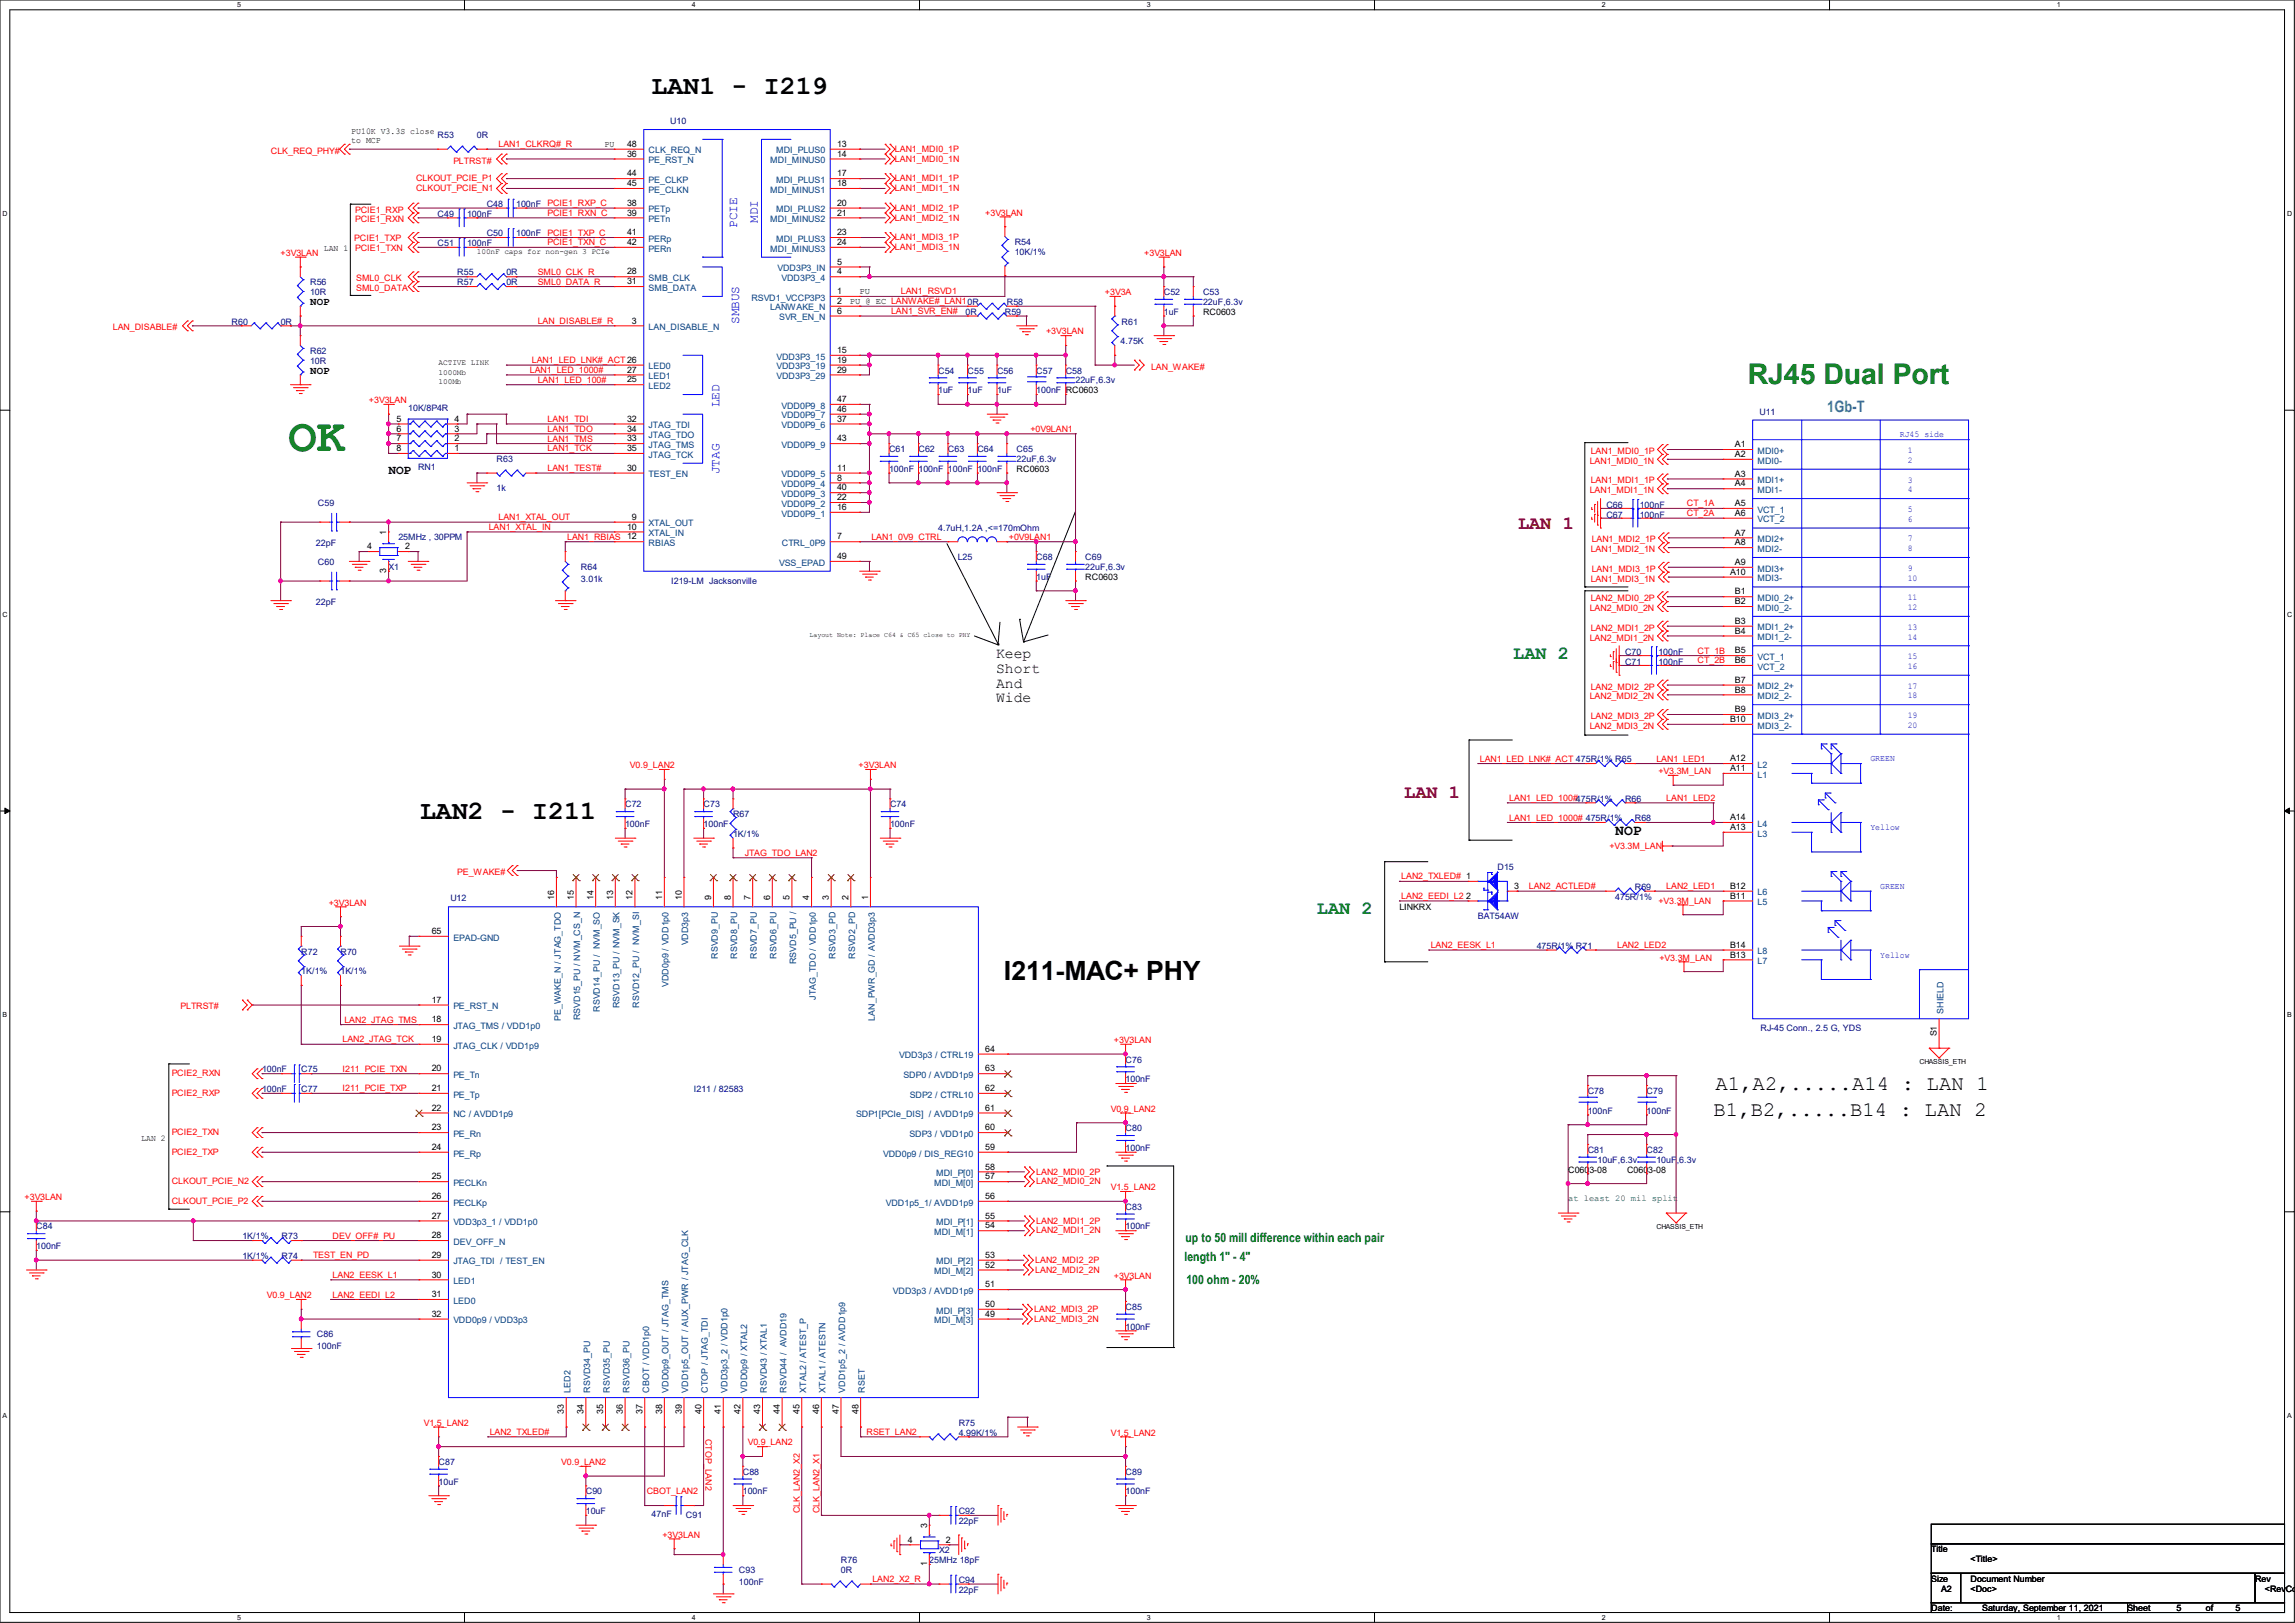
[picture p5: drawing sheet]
<svg xmlns="http://www.w3.org/2000/svg" width="297mm" height="210mm" viewBox="0 0 297 210" stroke-linecap="round" stroke-linejoin="round" font-family="sans-serif">
<defs><g id="words">
<text font-size="6.1" fill="#008000" x="37.3" y="58.3">OK</text>
<text font-size="3.7" fill="#008000" x="226.2" y="49.7">RJ45 Dual Port</text>
<g font-size="3.4">
<text x="84.3" y="12.2">LAN1 - I219</text>
<text x="54.4" y="105.9">LAN2 - I211</text>
<text x="129.9" y="126.9">I211-MAC+ PHY</text>
</g>
<g font-size="2.7">
<text x="222" y="141.1">A1,A2,.....A14 : LAN 1</text>
<text x="221.7" y="144.4">B1,B2,.....B14 : LAN 2</text>
</g>
<g font-size="2.4" fill="#800000">
<text x="196.5" y="68.5">LAN 1</text>
<text x="181.7" y="103.3">LAN 1</text>
</g>
<g font-size="2.4" fill="#008040">
<text x="195.8" y="85.3">LAN 2</text>
<text x="170.4" y="118.3">LAN 2</text>
</g>
<text font-size="2" fill="#408080" x="236.5" y="53.3">1Gb-T</text>
<g font-size="1.9">
<text x="128.9" y="85.2">Keep</text>
<text x="128.9" y="87.1">Short</text>
<text x="128.9" y="89">And</text>
<text x="128.9" y="90.9">Wide</text>
<text x="209" y="108">NOP</text>
</g>
<g font-size="1.7" fill="#00f">
<text x="95.4" y="29.5" transform="rotate(-90 95.4 29.5)">PCIE</text>
<text x="98.1" y="28.8" transform="rotate(-90 98.1 28.8)">MDI</text>
<text x="95.7" y="41.9" transform="rotate(-90 95.7 41.9)">SMBUS</text>
<text x="93.1" y="52.7" transform="rotate(-90 93.1 52.7)">LED</text>
<text x="93.1" y="61.3" transform="rotate(-90 93.1 61.3)">JTAG</text>
</g>
<text font-size="1.7" x="50.3" y="61.4">NOP</text>
<g font-size="1.7" fill="#008000">
<text x="153.4" y="160.7">up to 50 mill difference within each pair</text>
<text x="153.3" y="163.2">length 1&quot; - 4&quot;</text>
<text x="153.5" y="166.1">100 ohm - 20%</text>
</g>
<g font-size="1.4">
<text x="40.1" y="39.5">NOP</text>
<text x="40.1" y="48.4">NOP</text>
</g>
<g font-size="1.1">
<text x="45.5" y="17.4">PU10K V3.3S close</text>
<text x="45.5" y="18.5">to MCP</text>
<text x="78.2" y="19">PU</text>
<text x="81.2" y="20.3">36</text>
<text x="81.2" y="22.8">44</text>
<text x="81.2" y="19">48</text>
<text x="108.3" y="19">13</text>
<text x="108.3" y="20.3">14</text>
<text x="108.3" y="22.8">17</text>
<text x="81.2" y="26.6">38</text>
<text x="81.2" y="27.9">39</text>
<text x="81.2" y="24.1">45</text>
<text x="108.3" y="24.1">18</text>
<text x="108.3" y="26.6">20</text>
<text x="108.3" y="27.9">21</text>
<text x="41.9" y="32.5">LAN 1</text>
<text x="81.2" y="35.5">28</text>
<text x="81.2" y="30.4">41</text>
<text x="81.2" y="31.7">42</text>
<text x="108.3" y="35.5">4</text>
<text x="108.3" y="34.2">5</text>
<text x="108.3" y="30.4">23</text>
<text x="108.3" y="31.7">24</text>
<text x="81.2" y="36.8">31</text>
<text x="81.8" y="41.9">3</text>
<text x="108.3" y="38.1">1</text>
<text x="108.3" y="39.3">2</text>
<text x="108.3" y="40.6">6</text>
<text x="110" y="39.3">PU @ EC LANWAKE#_LAN10R</text>
<text x="111.3" y="38.1">PU</text>
<text x="155.7" y="40.7">RC0603</text>
<text x="108.3" y="45.7">15</text>
<text x="108.3" y="46.9">19</text>
<text x="81.2" y="49.5">25</text>
<text x="81.2" y="48.2">27</text>
<text x="108.3" y="48.2">29</text>
<text x="108.3" y="53.3">46</text>
<text x="108.3" y="52">47</text>
<text x="51.3" y="58.4">8</text>
<text x="51.3" y="57.1">7</text>
<text x="51.3" y="55.8">6</text>
<text x="51.3" y="54.6">5</text>
<text x="58.8" y="58.4">1</text>
<text x="58.8" y="57.1">2</text>
<text x="58.8" y="55.8">3</text>
<text x="58.8" y="54.6">4</text>
<text x="81.2" y="54.6">32</text>
<text x="81.2" y="57.1">33</text>
<text x="81.2" y="55.8">34</text>
<text x="81.2" y="58.4">35</text>
<text x="108.3" y="54.6">37</text>
<text x="108.3" y="57.1">43</text>
<text x="224.5" y="57.9">A1</text>
<text x="224.5" y="59.1">A2</text>
<text x="81.2" y="60.9">30</text>
<text x="108.3" y="62.2">8</text>
<text x="108.3" y="60.9">11</text>
<text x="108.3" y="66">16</text>
<text x="108.3" y="64.7">22</text>
<text x="108.3" y="63.5">40</text>
<text x="131.6" y="61">RC0603</text>
<text x="224.5" y="65.5">A5</text>
<text x="224.5" y="61.7">A3</text>
<text x="224.5" y="63">A4</text>
<text x="47.5" y="71.1">4</text>
<text x="50" y="69.2" transform="rotate(-90 50 69.2)">1</text>
<text x="52.4" y="71.1">2</text>
<text x="81.2" y="68.5">10</text>
<text x="81.2" y="69.8">12</text>
<text x="81.8" y="67.3">9</text>
<text x="108.3" y="69.8">7</text>
<text x="224.5" y="69.3">A7</text>
<text x="224.5" y="70.6">A8</text>
<text x="224.5" y="66.8">A6</text>
<text x="50" y="74.2" transform="rotate(-90 50 74.2)">3</text>
<text x="108.3" y="72.4">49</text>
<text x="140.5" y="75">RC0603</text>
<text x="223.9" y="74.4">A10</text>
<text x="224.5" y="73.1">A9</text>
<text x="224.5" y="76.9">B1</text>
<text x="224.5" y="78.2">B2</text>
<text x="224.5" y="80.7">B3</text>
<text x="224.5" y="82">B4</text>
<text x="224.5" y="88.4">B7</text>
<text x="224.5" y="89.6">B8</text>
<text x="224.5" y="85.8">B6</text>
<text x="224.5" y="84.5">B5</text>
<text x="223.9" y="93.4">B10</text>
<text x="224.5" y="92.2">B9</text>
<text x="223.9" y="98.5">A12</text>
<text x="223.9" y="99.8">A11</text>
<text x="223.9" y="106.1">A14</text>
<text x="223.9" y="107.4">A13</text>
<text x="71.7" y="116.5" transform="rotate(-90 71.7 116.5)">16</text>
<text x="74.3" y="116.5" transform="rotate(-90 74.3 116.5)">15</text>
<text x="76.8" y="116.5" transform="rotate(-90 76.8 116.5)">14</text>
<text x="79.3" y="116.5" transform="rotate(-90 79.3 116.5)">13</text>
<text x="81.9" y="116.5" transform="rotate(-90 81.9 116.5)">12</text>
<text x="85.7" y="116.5" transform="rotate(-90 85.7 116.5)">11</text>
<text x="88.2" y="116.5" transform="rotate(-90 88.2 116.5)">10</text>
<text x="92" y="116.5" transform="rotate(-90 92 116.5)">9</text>
<text x="94.6" y="116.5" transform="rotate(-90 94.6 116.5)">8</text>
<text x="97.1" y="116.5" transform="rotate(-90 97.1 116.5)">7</text>
<text x="99.7" y="116.5" transform="rotate(-90 99.7 116.5)">6</text>
<text x="102.2" y="116.5" transform="rotate(-90 102.2 116.5)">5</text>
<text x="104.7" y="116.5" transform="rotate(-90 104.7 116.5)">4</text>
<text x="107.3" y="116.5" transform="rotate(-90 107.3 116.5)">3</text>
<text x="109.8" y="116.5" transform="rotate(-90 109.8 116.5)">2</text>
<text x="112.4" y="116.5" transform="rotate(-90 112.4 116.5)">1</text>
<text x="181.1" y="117.7">LINKRX</text>
<text x="189.7" y="116.3">2</text>
<text x="196" y="115">3</text>
<text x="223.9" y="115">B12</text>
<text x="223.9" y="116.3">B11</text>
<text x="55.9" y="120.9">65</text>
<text x="223.9" y="122.6">B14</text>
<text x="223.9" y="123.9">B13</text>
<text x="55.9" y="129.8">17</text>
<text x="55.9" y="132.3">18</text>
<text x="55.9" y="134.8">19</text>
<text x="127.5" y="136.1">64</text>
<text x="250.7" y="134.1" transform="rotate(-90 250.7 134.1)">S1</text>
<text x="55.9" y="138.6">20</text>
<text x="55.9" y="141.2">21</text>
<text x="55.9" y="143.7">22</text>
<text x="127.5" y="143.7">61</text>
<text x="127.5" y="141.2">62</text>
<text x="127.5" y="138.6">63</text>
<text x="18.3" y="147.7">LAN 2</text>
<text x="55.9" y="146.3">23</text>
<text x="55.9" y="148.8">24</text>
<text x="127.5" y="148.8">59</text>
<text x="127.5" y="146.3">60</text>
<text x="55.9" y="152.6">25</text>
<text x="55.9" y="155.2">26</text>
<text x="127.5" y="155.2">56</text>
<text x="127.5" y="152.6">57</text>
<text x="127.5" y="151.3">58</text>
<text x="202.9" y="151.7">C0603-08</text>
<text x="210.6" y="151.7">C0603-08</text>
<text x="55.9" y="157.7">27</text>
<text x="55.9" y="160.2">28</text>
<text x="127.5" y="159">54</text>
<text x="127.5" y="157.7">55</text>
<text x="55.9" y="162.8">29</text>
<text x="55.9" y="165.3">30</text>
<text x="55.9" y="167.9">31</text>
<text x="127.5" y="166.6">51</text>
<text x="127.5" y="164">52</text>
<text x="127.5" y="162.8">53</text>
<text x="55.9" y="170.4">32</text>
<text x="127.5" y="170.4">49</text>
<text x="127.5" y="169.1">50</text>
<text x="73" y="183" transform="rotate(-90 73 183)">33</text>
<text x="75.5" y="183" transform="rotate(-90 75.5 183)">34</text>
<text x="78.1" y="183" transform="rotate(-90 78.1 183)">35</text>
<text x="80.6" y="183" transform="rotate(-90 80.6 183)">36</text>
<text x="83.1" y="183" transform="rotate(-90 83.1 183)">37</text>
<text x="85.7" y="183" transform="rotate(-90 85.7 183)">38</text>
<text x="88.2" y="183" transform="rotate(-90 88.2 183)">39</text>
<text x="90.8" y="183" transform="rotate(-90 90.8 183)">40</text>
<text x="93.3" y="183" transform="rotate(-90 93.3 183)">41</text>
<text x="95.8" y="183" transform="rotate(-90 95.8 183)">42</text>
<text x="98.4" y="183" transform="rotate(-90 98.4 183)">43</text>
<text x="100.9" y="183" transform="rotate(-90 100.9 183)">44</text>
<text x="103.5" y="183" transform="rotate(-90 103.5 183)">45</text>
<text x="106" y="183" transform="rotate(-90 106 183)">46</text>
<text x="108.5" y="183" transform="rotate(-90 108.5 183)">47</text>
<text x="111.1" y="183" transform="rotate(-90 111.1 183)">48</text>
<text x="120" y="197.7" transform="rotate(-90 120 197.7)">3</text>
<text x="117.5" y="199.6">4</text>
<text x="120" y="202.7" transform="rotate(-90 120 202.7)">1</text>
<text x="122.4" y="199.6">2</text>
<text x="249.9" y="200.9">Title</text>
<text x="255" y="202.1">&lt;Title&gt;</text>
<text x="249.9" y="204.7">Size</text>
<text x="249.9" y="208.5">Date:</text>
<text x="251.2" y="206">A2</text>
<text x="255" y="204.7">Document Number</text>
<text x="255" y="206">&lt;Doc&gt;</text>
<text x="256.5" y="208.5">Saturday, September 11, 2021</text>
<text x="275.3" y="208.5">Sheet</text>
<text x="281.7" y="208.5">5</text>
<text x="285.5" y="208.5">of</text>
<text x="289.3" y="208.5">5</text>
<text x="291.8" y="204.7">Rev</text>
<text x="293.1" y="206">&lt;RevCode</text>
</g>
<g font-size="1.1" fill="#000080">
<text x="56.6" y="17.9">R53</text>
<text x="61.7" y="17.9">0R</text>
<text x="86.7" y="16.1">U10</text>
<text x="56.6" y="28">C49</text>
<text x="60.4" y="28">100nF</text>
<text x="63" y="26.8">C48</text>
<text x="66.8" y="26.8">100nF</text>
<text x="56.6" y="31.8">C51</text>
<text x="59.2" y="35.6">R55</text>
<text x="60.4" y="31.8">100nF</text>
<text x="63" y="30.6">C50</text>
<text x="65.5" y="35.6">0R</text>
<text x="66.8" y="30.6">100nF</text>
<text x="131.3" y="31.7">R54</text>
<text x="131.3" y="33">10K/1%</text>
<text x="30" y="42">R60</text>
<text x="36.3" y="42">0R</text>
<text x="40.1" y="36.9">R56</text>
<text x="40.1" y="38.2">10R</text>
<text x="59.2" y="36.9">R57</text>
<text x="65.5" y="36.9">0R</text>
<text x="125" y="40.7">0R</text>
<text x="130" y="40.7">R59</text>
<text x="130.3" y="39.5">R58</text>
<text x="145.2" y="42">R61</text>
<text x="150.6" y="38.2">C52</text>
<text x="150.6" y="40.7">1uF</text>
<text x="155.7" y="38.2">C53</text>
<text x="155.7" y="39.5">22uF,6.3v</text>
<text x="40.1" y="45.8">R62</text>
<text x="40.1" y="47.1">10R</text>
<text x="145" y="44.5">4.75K</text>
<text x="52.8" y="53.2">10K/8P4R</text>
<text x="121.4" y="48.3">C54</text>
<text x="121.4" y="50.9">1uF</text>
<text x="125.2" y="48.3">C55</text>
<text x="125.2" y="50.9">1uF</text>
<text x="129" y="48.3">C56</text>
<text x="129" y="50.9">1uF</text>
<text x="134.1" y="48.3">C57</text>
<text x="134.1" y="50.9">100nF RC0603</text>
<text x="137.9" y="48.3">C58</text>
<text x="139.2" y="49.6">22uF,6.3v</text>
<text x="227.7" y="53.7">U11</text>
<text x="64.3" y="59.8">R63</text>
<text x="115.1" y="58.5">C61</text>
<text x="118.9" y="58.5">C62</text>
<text x="122.7" y="58.5">C63</text>
<text x="126.5" y="58.5">C64</text>
<text x="131.6" y="58.5">C65</text>
<text x="131.6" y="59.8">22uF,6.3v</text>
<text x="41.1" y="65.5">C59</text>
<text x="54.1" y="60.8">RN1</text>
<text x="64.3" y="63.6">1k</text>
<text x="115.1" y="61">100nF 100nF 100nF 100nF</text>
<text x="207.9" y="65.7">C66</text>
<text x="212.2" y="65.7">100nF</text>
<text x="40.9" y="70.7">22pF</text>
<text x="51.6" y="69.9">25MHz , 30PPM</text>
<text x="121.4" y="68.7">4.7uH,1.2A ,&lt;=170mOhm</text>
<text x="207.9" y="67">C67</text>
<text x="212.2" y="67">100nF</text>
<text x="41.1" y="73.1">C60</text>
<text x="50.3" y="73.7">X1</text>
<text x="75.2" y="73.7">R64</text>
<text x="75.2" y="75.3">3.01k</text>
<text x="86.9" y="75.5">I219-LM Jacksonville</text>
<text x="123.9" y="72.5">L25</text>
<text x="134.1" y="72.5">C68</text>
<text x="134.1" y="75">1uF</text>
<text x="140.5" y="72.5">C69</text>
<text x="140.5" y="73.7">22uF,6.3v</text>
<text x="40.9" y="78.3">22pF</text>
<text x="210.3" y="84.8">C70</text>
<text x="210.3" y="86.1">C71</text>
<text x="214.6" y="84.8">100nF</text>
<text x="214.6" y="86.1">100nF</text>
<text x="80.9" y="104.5">C72</text>
<text x="80.9" y="107">100nF</text>
<text x="91.1" y="104.5">C73</text>
<text x="91.1" y="107">100nF</text>
<text x="94.9" y="105.8">R67</text>
<text x="115.2" y="104.5">C74</text>
<text x="115.2" y="107">100nF</text>
<text x="210.3" y="103.7">R66</text>
<text x="211.6" y="106.3">R68</text>
<text x="94.9" y="108.3">1K/1%</text>
<text x="193.8" y="112.6">D15</text>
<text x="58.3" y="116.5">U12</text>
<text x="191.3" y="119">BAT54AW</text>
<text x="209" y="116.4">475R/1%</text>
<text x="211.6" y="115.2">R69</text>
<text x="39" y="123.5">R72</text>
<text x="44.1" y="123.5">R70</text>
<text x="198.9" y="122.8">475R/1% R71</text>
<text x="39" y="126.1">1K/1%</text>
<text x="44.1" y="126.1">1K/1%</text>
<text x="145.7" y="137.5">C76</text>
<text x="227.8" y="133.4">RJ-45 Conn., 2.5 G, YDS</text>
<text x="33.9" y="138.8">100nF</text>
<text x="33.9" y="141.3">100nF</text>
<text x="39" y="138.8">C75</text>
<text x="39" y="141.3">C77</text>
<text x="89.8" y="141.3">I211 / 82583</text>
<text x="145.7" y="140">100nF</text>
<text x="205.5" y="141.6">C78</text>
<text x="213.1" y="141.6">C79</text>
<text x="145.7" y="146.4">C80</text>
<text x="145.7" y="148.9">100nF</text>
<text x="205.5" y="149.2">C81</text>
<text x="205.5" y="144.1">100nF</text>
<text x="213.1" y="149.2">C82</text>
<text x="213.1" y="144.1">100nF</text>
<text x="206.8" y="150.5">10uF,6.3v</text>
<text x="214.4" y="150.5">10uF,6.3v</text>
<text x="4.7" y="159.1">C84</text>
<text x="4.7" y="161.6">100nF</text>
<text x="31.4" y="160.4">1K/1%</text>
<text x="36.4" y="160.4">R73</text>
<text x="145.7" y="156.6">C83</text>
<text x="145.7" y="159.1">100nF</text>
<text x="31.4" y="162.9">1K/1%</text>
<text x="36.4" y="162.9">R74</text>
<text x="41" y="173.1">C86</text>
<text x="145.7" y="169.5">C85</text>
<text x="145.7" y="172">100nF</text>
<text x="41" y="174.6">100nF</text>
<text x="124.1" y="184.5">R75</text>
<text x="124.1" y="185.8">4.99K/1%</text>
<text x="56.8" y="189.6">C87</text>
<text x="96.1" y="190.8">C88</text>
<text x="145.7" y="190.8">C89</text>
<text x="56.8" y="192.1">10uF</text>
<text x="75.8" y="193.4">C90</text>
<text x="75.8" y="195.9">10uF</text>
<text x="84.3" y="196.3">47nF</text>
<text x="88.8" y="196.4">C91</text>
<text x="96.1" y="193.4">100nF</text>
<text x="124.1" y="195.9">C92</text>
<text x="124.1" y="197.2">22pF</text>
<text x="145.7" y="193.4">100nF</text>
<text x="95.6" y="203.5">C93</text>
<text x="108.8" y="202.3">R76</text>
<text x="108.8" y="203.5">0R</text>
<text x="120.3" y="202.3">25MHz 18pF</text>
<text x="121.5" y="201">X2</text>
<text x="95.6" y="205.1">100nF</text>
<text x="124.1" y="204.8">C94</text>
<text x="124.1" y="206.1">22pF</text>
</g>
<g font-size="1.1" fill="#f00">
<text x="35.1" y="19.9">CLK_REQ_PHY#</text>
<text x="53.8" y="23.5">CLKOUT_PCIE_P1</text>
<text x="58.7" y="21.2">PLTRST#</text>
<text x="64.5" y="19.1">LAN1_CLKRQ#_R</text>
<text x="115.8" y="19.6">LAN1_MDI0_1P</text>
<text x="115.8" y="20.9">LAN1_MDI0_1N</text>
<text x="115.8" y="23.5">LAN1_MDI1_1P</text>
<text x="46" y="27.5">PCIE1_RXP</text>
<text x="46" y="28.8">PCIE1_RXN</text>
<text x="53.8" y="24.7">CLKOUT_PCIE_N1</text>
<text x="70.9" y="26.7">PCIE1_RXP_C</text>
<text x="70.9" y="27.9">PCIE1_RXN_C</text>
<text x="115.8" y="27.3">LAN1_MDI2_1P</text>
<text x="115.8" y="28.5">LAN1_MDI2_1N</text>
<text x="115.8" y="24.7">LAN1_MDI1_1N</text>
<text x="127.5" y="27.9">+3V3LAN</text>
<text x="36.3" y="33.1">+3V3LAN</text>
<text x="45.8" y="31.2">PCIE1_TXP</text>
<text x="46" y="32.5">PCIE1_TXN</text>
<text x="69.6" y="35.6">SML0_CLK_R</text>
<text x="70.9" y="31.8">PCIE1_TXN_C</text>
<text x="70.9" y="30.5">PCIE1_TXP_C</text>
<text x="115.8" y="31.1">LAN1_MDI3_1P</text>
<text x="115.8" y="32.3">LAN1_MDI3_1N</text>
<text x="148.1" y="33.1">+3V3LAN</text>
<text x="46.1" y="37.7">SML0_DATA</text>
<text x="46.1" y="36.4">SML0_CLK</text>
<text x="69.6" y="36.8">SML0_DATA_R</text>
<text x="69.6" y="41.9">LAN_DISABLE#_R</text>
<text x="115.3" y="40.6">LAN1_SVR_EN#</text>
<text x="116.6" y="38.1">LAN1_RSVD1</text>
<text x="143" y="38.2">+3V3A</text>
<text x="14.6" y="42.8">LAN_DISABLE#</text>
<text x="68.8" y="47">LAN1_LED_LNK#_ACT26</text>
<text x="135.4" y="43.3">+3V3LAN</text>
<text x="149" y="47.8">LAN_WAKE#</text>
<text x="47.8" y="52.2">+3V3LAN</text>
<text x="68.6" y="48.3">LAN1_LED_1000#</text>
<text x="69.6" y="49.5">LAN1_LED_100#</text>
<text x="70.9" y="55.9">LAN1_TDO</text>
<text x="70.9" y="58.4">LAN1_TCK</text>
<text x="70.9" y="54.6">LAN1_TDI</text>
<text x="70.9" y="57.1">LAN1_TMS</text>
<text x="133.3" y="55.9">+0V9LAN1</text>
<text x="205.9" y="58.8">LAN1_MDI0_1P</text>
<text x="70.9" y="61">LAN1_TEST#</text>
<text x="205.7" y="60">LAN1_MDI0_1N</text>
<text x="205.7" y="63.8">LAN1_MDI1_1N</text>
<text x="205.9" y="62.4">LAN1_MDI1_1P</text>
<text x="218.3" y="65.5">CT_1A</text>
<text x="63.2" y="68.6">LAN1_XTAL_IN</text>
<text x="64.5" y="67.3">LAN1_XTAL_OUT</text>
<text x="73.4" y="69.9">LAN1_RBIAS</text>
<text x="112.8" y="69.9">LAN1_0V9_CTRL</text>
<text x="130.6" y="69.9">+0V9LAN1</text>
<text x="205.9" y="71.5">LAN1_MDI2_1N</text>
<text x="206" y="70.2">LAN1_MDI2_1P</text>
<text x="218.3" y="66.8">CT_2A</text>
<text x="205.9" y="77.8">LAN2_MDI0_2P</text>
<text x="205.9" y="75.3">LAN1_MDI3_1N</text>
<text x="206" y="74">LAN1_MDI3_1P</text>
<text x="205.7" y="79.1">LAN2_MDI0_2N</text>
<text x="205.7" y="82.9">LAN2_MDI1_2N</text>
<text x="205.9" y="81.6">LAN2_MDI1_2P</text>
<text x="205.9" y="89.2">LAN2_MDI2_2P</text>
<text x="219.7" y="84.6">CT_1B</text>
<text x="219.7" y="85.9">CT_2B</text>
<text x="205.7" y="90.5">LAN2_MDI2_2N</text>
<text x="205.7" y="94.3">LAN2_MDI3_2N</text>
<text x="205.9" y="93.1">LAN2_MDI3_2P</text>
<text x="81.5" y="99.4">V0.9_LAN2</text>
<text x="111.1" y="99.4">+3V3LAN</text>
<text x="191.5" y="98.6">LAN1_LED_LNK#_ACT 475R/1% R65</text>
<text x="214.4" y="98.6">LAN1_LED1</text>
<text x="214.6" y="100.2">+V3.3M_LAN</text>
<text x="195.3" y="106.2">LAN1_LED_1000# 475R/1%</text>
<text x="195.3" y="103.6">LAN1_LED_100#475R/1%</text>
<text x="215.6" y="103.6">LAN1_LED2</text>
<text x="59.2" y="113.2">PE_WAKE#</text>
<text x="96.4" y="110.7">JTAG_TDO_LAN2</text>
<text x="181.4" y="113.8">LAN2_TXLED# 1</text>
<text x="208.3" y="109.8">+V3.3M_LAN</text>
<text x="42.5" y="117.2">+3V3LAN</text>
<text x="181.4" y="116.3">LAN2_EEDI_L2</text>
<text x="197.9" y="115.1">LAN2_ACTLED#</text>
<text x="214.6" y="116.9">+V3.3M_LAN</text>
<text x="215.6" y="115.1">LAN2_LED1</text>
<text x="185.2" y="122.7">LAN2_EESK_L1</text>
<text x="209.3" y="122.7">LAN2_LED2</text>
<text x="214.8" y="124.3">+V3.3M_LAN</text>
<text x="23.4" y="130.5">PLTRST#</text>
<text x="44.3" y="134.9">LAN2_JTAG_TCK</text>
<text x="44.6" y="132.3">LAN2_JTAG_TMS</text>
<text x="144.1" y="135">+3V3LAN</text>
<text x="22.2" y="141.8">PCIE2_RXP</text>
<text x="22.2" y="139.3">PCIE2_RXN</text>
<text x="44.3" y="138.7">I211_PCIE_TXN</text>
<text x="44.3" y="141.2">I211_PCIE_TXP</text>
<text x="143.8" y="143.9">V0.9_LAN2</text>
<text x="22.2" y="146.9">PCIE2_TXN</text>
<text x="22.2" y="149.4">PCIE2_TXP</text>
<text x="3.2" y="155.3">+3V3LAN</text>
<text x="22.2" y="153.3">CLKOUT_PCIE_N2</text>
<text x="22.2" y="155.8">CLKOUT_PCIE_P2</text>
<text x="134.1" y="152">LAN2_MDI0_2P</text>
<text x="134.1" y="153.3">LAN2_MDI0_2N</text>
<text x="143.8" y="154">V1.5_LAN2</text>
<text x="43.1" y="160.3">DEV_OFF#_PU</text>
<text x="134.1" y="158.3">LAN2_MDI1_2P</text>
<text x="134.1" y="159.6">LAN2_MDI1_2N</text>
<text x="34.5" y="168">V0.9_LAN2</text>
<text x="40.5" y="162.8">TEST_EN_PD</text>
<text x="43.1" y="165.4">LAN2_EESK_L1</text>
<text x="43.1" y="167.9">LAN2_EEDI_L2</text>
<text x="134" y="163.4">LAN2_MDI2_2P</text>
<text x="134" y="164.7">LAN2_MDI2_2N</text>
<text x="144.1" y="165.4">+3V3LAN</text>
<text x="133.9" y="169.8">LAN2_MDI3_2P</text>
<text x="133.9" y="171">LAN2_MDI3_2N</text>
<text x="54.9" y="184.5">V1.5_LAN2</text>
<text x="63.4" y="185.7">LAN2_TXLED#</text>
<text x="112.1" y="185.7">RSET_LAN2</text>
<text x="143.8" y="185.8">V1.5_LAN2</text>
<text x="72.6" y="189.6">V0.9_LAN2</text>
<text x="91.3" y="186.2" transform="rotate(90 91.3 186.2)">CTOP_LAN2</text>
<text x="96.8" y="187">V0.9_LAN2</text>
<text x="83.7" y="193.3">CBOT_LAN2</text>
<text x="103.5" y="195.8" transform="rotate(-90 103.5 195.8)">CLK_LAN2_X2</text>
<text x="106" y="195.8" transform="rotate(-90 106 195.8)">CLK_LAN2_X1</text>
<text x="85.7" y="199">+3V3LAN</text>
<text x="112.9" y="204.7">LAN2_X2_R</text>
</g>
<g font-size="1.1" fill="#004080">
<text x="83.9" y="21.1">PE_RST_N</text>
<text x="83.9" y="23.7">PE_CLKP</text>
<text x="83.9" y="19.9">CLK_REQ_N</text>
<text x="99.7" y="21.1">MDI_MINUS0</text>
<text x="100.5" y="19.9">MDI_PLUS0</text>
<text x="100.5" y="23.7">MDI_PLUS1</text>
<text x="83.9" y="27.5">PETp</text>
<text x="83.9" y="28.7">PETn</text>
<text x="83.9" y="24.9">PE_CLKN</text>
<text x="99.7" y="24.9">MDI_MINUS1</text>
<text x="99.7" y="28.7">MDI_MINUS2</text>
<text x="100.5" y="27.5">MDI_PLUS2</text>
<text x="83.9" y="31.3">PERp</text>
<text x="83.9" y="32.6">PERn</text>
<text x="99.7" y="32.6">MDI_MINUS3</text>
<text x="100.5" y="31.3">MDI_PLUS3</text>
<text x="100.6" y="35.1">VDD3P3_IN</text>
<text x="83.9" y="36.4">SMB_CLK</text>
<text x="83.9" y="37.6">SMB_DATA</text>
<text x="97.2" y="38.9">RSVD1_VCCP3P3</text>
<text x="99.7" y="40.2">LANWAKE_N</text>
<text x="100.8" y="41.4">SVR_EN_N</text>
<text x="101.1" y="36.4">VDD3P3_4</text>
<text x="83.9" y="42.7">LAN_DISABLE_N</text>
<text x="83.9" y="47.8">LED0</text>
<text x="100.5" y="46.5">VDD3P3_15</text>
<text x="100.5" y="47.8">VDD3P3_19</text>
<text x="83.9" y="50.3">LED2</text>
<text x="83.9" y="49.1">LED1</text>
<text x="100.5" y="49.1">VDD3P3_29</text>
<text x="101.1" y="52.9">VDD0P9_8</text>
<text x="83.9" y="55.4">JTAG_TDI</text>
<text x="83.9" y="58">JTAG_TMS</text>
<text x="83.9" y="56.7">JTAG_TDO</text>
<text x="83.9" y="59.2">JTAG_TCK</text>
<text x="101.1" y="55.4">VDD0P9_6</text>
<text x="101.1" y="58">VDD0P9_9</text>
<text x="101.1" y="54.1">VDD0P9_7</text>
<text x="227.5" y="58.7">MDI0+</text>
<text x="227.5" y="60">MDI0-</text>
<text x="83.9" y="61.8">TEST_EN</text>
<text x="101.1" y="63">VDD0P9_4</text>
<text x="101.1" y="61.8">VDD0P9_5</text>
<text x="101.1" y="65.6">VDD0P9_2</text>
<text x="101.1" y="64.3">VDD0P9_3</text>
<text x="227.5" y="62.5">MDI1+</text>
<text x="227.5" y="63.8">MDI1-</text>
<text x="83.9" y="68.1">XTAL_OUT</text>
<text x="83.9" y="69.4">XTAL_IN</text>
<text x="83.9" y="70.7">RBIAS</text>
<text x="101.1" y="66.8">VDD0P9_1</text>
<text x="101.2" y="70.7">CTRL_0P9</text>
<text x="227.5" y="66.3">VCT_1</text>
<text x="227.5" y="70.1">MDI2+</text>
<text x="227.5" y="71.4">MDI2-</text>
<text x="227.5" y="67.6">VCT_2</text>
<text x="100.8" y="73.2">VSS_EPAD</text>
<text x="227.5" y="74">MDI3+</text>
<text x="227.5" y="75.2">MDI3-</text>
<text x="227.5" y="77.8">MDI0_2+</text>
<text x="227.5" y="79">MDI0_2-</text>
<text x="227.5" y="81.6">MDI1_2+</text>
<text x="227.5" y="82.8">MDI1_2-</text>
<text x="227.5" y="89.2">MDI2_2+</text>
<text x="227.5" y="86.7">VCT_2</text>
<text x="227.5" y="85.4">VCT_1</text>
<text x="227.5" y="90.5">MDI2_2-</text>
<text x="227.5" y="93">MDI3_2+</text>
<text x="227.5" y="94.3">MDI3_2-</text>
<text x="227.5" y="99.4">L2</text>
<text x="227.5" y="100.6">L1</text>
<text x="227.5" y="107">L4</text>
<text x="227.5" y="108.2">L3</text>
<text x="227.5" y="115.9">L6</text>
<text x="227.5" y="117.1">L5</text>
<text x="58.7" y="121.7">EPAD-GND</text>
<text x="89.1" y="122.3" transform="rotate(-90 89.1 122.3)">VDD3p3</text>
<text x="92.9" y="124.1" transform="rotate(-90 92.9 124.1)">RSVD9_PU</text>
<text x="95.4" y="124.1" transform="rotate(-90 95.4 124.1)">RSVD8_PU</text>
<text x="98" y="124.1" transform="rotate(-90 98 124.1)">RSVD7_PU</text>
<text x="100.5" y="124.1" transform="rotate(-90 100.5 124.1)">RSVD6_PU</text>
<text x="103" y="124.8" transform="rotate(-90 103 124.8)">RSVD5_PU /</text>
<text x="108.1" y="124.1" transform="rotate(-90 108.1 124.1)">RSVD3_PD</text>
<text x="110.7" y="124.1" transform="rotate(-90 110.7 124.1)">RSVD2_PD</text>
<text x="227.5" y="123.5">L8</text>
<text x="227.5" y="124.8">L7</text>
<text x="58.7" y="130.6">PE_RST_N</text>
<text x="77.6" y="130.9" transform="rotate(-90 77.6 130.9)">RSVD14_PU / NVM_SO</text>
<text x="80.2" y="130.5" transform="rotate(-90 80.2 130.5)">RSVD13_PU / NVM_SK</text>
<text x="82.7" y="130.4" transform="rotate(-90 82.7 130.4)">RSVD12_PU / NVM_SI</text>
<text x="86.5" y="127.7" transform="rotate(-90 86.5 127.7)">VDD0p9 / VDD1p0</text>
<text x="105.6" y="129.4" transform="rotate(-90 105.6 129.4)">JTAG_TDO / VDD1p0</text>
<text x="251.5" y="131.2" transform="rotate(-90 251.5 131.2)">SHIELD</text>
<text x="58.7" y="133.1">JTAG_TMS / VDD1p0</text>
<text x="58.7" y="135.7">JTAG_CLK / VDD1p9</text>
<text x="72.6" y="132.1" transform="rotate(-90 72.6 132.1)">PE_WAKE_N / JTAG_TDO</text>
<text x="75.1" y="132" transform="rotate(-90 75.1 132)">RSVD15_PU / NVM_CS_N</text>
<text x="113.2" y="132.1" transform="rotate(-90 113.2 132.1)">LAN_PWR_GD / AVDD3p3</text>
<text x="116.4" y="137">VDD3p3 / CTRL19</text>
<text x="58.7" y="139.5">PE_Tn</text>
<text x="58.7" y="142">PE_Tp</text>
<text x="116.9" y="139.5">SDP0 / AVDD1p9</text>
<text x="117.7" y="142">SDP2 / CTRL10</text>
<text x="58.7" y="144.6">NC / AVDD1p9</text>
<text x="58.7" y="147.1">PE_Rn</text>
<text x="58.7" y="149.7">PE_Rp</text>
<text x="110.8" y="144.6">SDP1[PCIe_DIS] / AVDD1p9</text>
<text x="114.3" y="149.7">VDD0p9 / DIS_REG10</text>
<text x="117.7" y="147.1">SDP3 / VDD1p0</text>
<text x="58.7" y="153.5">PECLKn</text>
<text x="120.9" y="153.5">MDI_M[0]</text>
<text x="121.2" y="152.2">MDI_P[0]</text>
<text x="58.7" y="156">PECLKp</text>
<text x="58.7" y="158.5">VDD3p3_1 / VDD1p0</text>
<text x="58.7" y="161.1">DEV_OFF_N</text>
<text x="114.6" y="156">VDD1p5_1/ AVDD1p9</text>
<text x="120.9" y="159.8">MDI_M[1]</text>
<text x="121.2" y="158.5">MDI_P[1]</text>
<text x="58.7" y="163.6">JTAG_TDI / TEST_EN</text>
<text x="58.7" y="166.2">LED1</text>
<text x="115.6" y="167.4">VDD3p3 / AVDD1p9</text>
<text x="120.9" y="164.9">MDI_M[2]</text>
<text x="121.2" y="163.6">MDI_P[2]</text>
<text x="58.7" y="168.7">LED0</text>
<text x="58.7" y="171.2">VDD0p9 / VDD3p3</text>
<text x="120.9" y="171.2">MDI_M[3]</text>
<text x="121.2" y="170">MDI_P[3]</text>
<text x="73.8" y="180.2" transform="rotate(-90 73.8 180.2)">LED2</text>
<text x="76.4" y="180.2" transform="rotate(-90 76.4 180.2)">RSVD34_PU</text>
<text x="78.9" y="180.2" transform="rotate(-90 78.9 180.2)">RSVD35_PU</text>
<text x="81.5" y="180.2" transform="rotate(-90 81.5 180.2)">RSVD36_PU</text>
<text x="84" y="180.2" transform="rotate(-90 84 180.2)">CBOT / VDD1p0</text>
<text x="86.5" y="180.2" transform="rotate(-90 86.5 180.2)">VDD0p9_OUT / JTAG_TMS</text>
<text x="89.1" y="180.2" transform="rotate(-90 89.1 180.2)">VDD1p5_OUT / AUX_PWR / JTAG_CLK</text>
<text x="91.6" y="180.2" transform="rotate(-90 91.6 180.2)">CTOP / JTAG_TDI</text>
<text x="94.2" y="180.2" transform="rotate(-90 94.2 180.2)">VDD3p3_2 / VDD1p0</text>
<text x="96.7" y="180.2" transform="rotate(-90 96.7 180.2)">VDD0p9 / XTAL2</text>
<text x="99.2" y="180.2" transform="rotate(-90 99.2 180.2)">RSVD43 / XTAL1</text>
<text x="101.8" y="180.2" transform="rotate(-90 101.8 180.2)">RSVD44 / AVDD19</text>
<text x="104.3" y="180.2" transform="rotate(-90 104.3 180.2)">XTAL2 / ATEST_P</text>
<text x="106.9" y="180.2" transform="rotate(-90 106.9 180.2)">XTAL1 / ATESTN</text>
<text x="109.4" y="180.2" transform="rotate(-90 109.4 180.2)">VDD1p5_2 / AVDD1p9</text>
<text x="111.9" y="180.2" transform="rotate(-90 111.9 180.2)">RSET</text>
</g>
<g font-size="1.1" fill="#00f">
<text x="245.9" y="56.6">RJ45 side</text>
<text x="246.9" y="59.9">2</text>
<text x="246.9" y="58.6">1</text>
<text x="246.9" y="63.7">4</text>
<text x="246.9" y="62.4">3</text>
<text x="246.9" y="67.5">6</text>
<text x="246.9" y="66.3">5</text>
<text x="246.9" y="71.3">8</text>
<text x="246.9" y="70.1">7</text>
<text x="246.9" y="73.9">9</text>
<text x="246.9" y="75.1">10</text>
<text x="246.9" y="77.7">11</text>
<text x="246.9" y="79">12</text>
<text x="246.9" y="81.5">13</text>
<text x="246.9" y="82.8">14</text>
<text x="246.9" y="85.3">15</text>
<text x="246.9" y="86.6">16</text>
<text x="246.9" y="89.1">17</text>
<text x="246.9" y="90.4">18</text>
<text x="246.9" y="92.9">19</text>
<text x="246.9" y="94.2">20</text>
<text x="242.1" y="98.5">GREEN</text>
<text x="242.1" y="107.4">Yellow</text>
<text x="243.3" y="115">GREEN</text>
<text x="243.3" y="123.9">Yellow</text>
</g>
<text font-size="1.1" fill="#008000" x="202.9" y="155.4">at least 20 mil split</text>
<g font-size="1">
<text x="61.7" y="32.9">100nF caps for non-gen 3 PCIe</text>
<text x="56.8" y="47.2">ACTIVE LINK</text>
<text x="56.8" y="48.5">1000Mb</text>
<text x="56.8" y="49.7">100Mb</text>
</g>
<g font-size=".9">
<text x="30.7" y=".9">5</text>
<text x="89.5" y=".9">4</text>
<text x="148.4" y=".9">3</text>
<text x="207.3" y=".9">2</text>
<text x="266.2" y=".9">1</text>
<text x=".3" y="28">D</text>
<text x="296" y="28">D</text>
<text x=".3" y="79.8">C</text>
<text x="104.8" y="82.4">Layout Note: Place C64 &amp; C65 close to PHY</text>
<text x="296" y="79.8">C</text>
<text x=".3" y="131.7">B</text>
<text x="296" y="131.7">B</text>
<text x="248.4" y="137.7">CHASSIS_ETH</text>
<text x="214.4" y="159">CHASSIS_ETH</text>
<text x=".3" y="183.5">A</text>
<text x="296" y="183.5">A</text>
<text x="30.7" y="209.6">5</text>
<text x="89.5" y="209.6">4</text>
<text x="148.4" y="209.6">3</text>
<text x="207.3" y="209.6">2</text>
<text x="266.2" y="209.6">1</text>
</g>
</g></defs>
<path d="M0 0h296.9v209.9h-296.9zM1.3 1.3h294.4v207.4h-294.4z" fill="none" stroke="#000" stroke-width=".13"/>
<g fill="#fff">
<path d="M30.7 .1h.5v1h-.5z"/>
<path d="M30.7 208.8h.5v1h-.5z"/>
</g>
<path d="M60.1 0v1.3M60.1 208.7v1.2" fill="none" stroke="#000" stroke-width=".13"/>
<g fill="#fff">
<path d="M89.5 .1h.5v1h-.5z"/>
<path d="M89.5 208.8h.5v1h-.5z"/>
</g>
<path d="M119 0v1.3M119 208.7v1.2" fill="none" stroke="#000" stroke-width=".13"/>
<g fill="#fff">
<path d="M148.4 .1h.5v1h-.5z"/>
<path d="M148.4 208.8h.5v1h-.5z"/>
</g>
<path d="M177.9 0v1.3M177.9 208.7v1.2" fill="none" stroke="#000" stroke-width=".13"/>
<g fill="#fff">
<path d="M207.3 .1h.5v1h-.5z"/>
<path d="M207.3 208.8h.5v1h-.5z"/>
</g>
<path d="M236.8 0v1.3M236.8 208.7v1.2" fill="none" stroke="#000" stroke-width=".13"/>
<g fill="#fff">
<path d="M266.2 .1h.5v1h-.5z"/>
<path d="M266.2 208.8h.5v1h-.5z"/>
<path d="M.3 27.2h.7v1h-.7z"/>
<path d="M296 27.2h.6v1h-.6z"/>
<path d="M.3 79h.7v1h-.7z"/>
<path d="M296 79h.6v1h-.6z"/>
</g>
<path d="M0 53.1h1.3M295.7 53.1h1.2" fill="none" stroke="#000" stroke-width=".13"/>
<g fill="#fff">
<path d="M.3 130.9h.6v1h-.6z"/>
<path d="M296 130.9h.6v1h-.6z"/>
</g>
<path d="M0 104.9h1.3M295.7 104.9h1.2" fill="none" stroke="#000" stroke-width=".13"/>
<path d="M.6 104.6l.7 .3-.7 .4zM295.7 104.9l.6-.3v.7z" fill="#000" stroke="#000" stroke-width=".13"/>
<g fill="#fff">
<path d="M.3 182.7h.6v1h-.6z"/>
<path d="M296 182.7h.5v1h-.5z"/>
</g>
<g fill="none" stroke="#000" stroke-width=".13">
<path d="M45.3 38.2h.1M45.3 26.4h.1M45.3 26.4v11.8M45.3 26.4h2.7M45.3 38.2h2.7M205.1 57.3h.1M205.1 57.3h5.6M205.1 57.3v18.6M122.6 70.4l6.6 12.9M139.2 66.2l-6.7 16.9M205.1 75.9h.1M205.1 76.5h.1"/>
<path d="M205.1 76.5v18.6M205.1 75.9h5.6M205.1 76.5h5.6M126.1 82.3l3.1 1.1M129.2 83.3h.1M129.2 83.4h.1M129.4 80.5l-.2 2.9M132 80.1h.1M132 80.1l.5 3M132.5 83.1h.1M135.6 82.2l-3.1 .9M190.1 95.8h.1"/>
<path d="M190.1 95.8v12.9M190.1 95.8h5.6M205.1 95.1h.1M205.1 95.1h5.6M179.2 111.5h.1M179.2 111.5v13M179.2 111.5h5.6M190.1 108.7h.1M190.1 108.7h5.6M21.8 137.7h.1M21.8 137.7h2.7M21.8 137.7v18.8"/>
<path d="M179.2 124.5h.1M179.2 124.5h5.6M0 156.8h1.3M21.8 156.5h.1M21.8 156.5h2.7M143.3 150.9h.1M143.3 150.9h8.6v23.5M295.7 156.8h1.2M143.3 174.4h.1M143.3 174.4h8.6M151.9 174.4h.1M249.9 197.2h45.8v2.6h-45.8z"/>
<path d="M249.9 199.8h45.8v3.8h-45.8zM249.9 203.6h3.8v3.8h-3.8zM249.9 207.4h25.4v1.3h-25.4zM253.7 203.6h38.1v3.8h-38.1zM275.3 207.4h20.4v1.3h-20.4zM291.8 203.6h3.9v3.8h-3.9z"/>
</g>
<g fill="none" stroke="#800040" stroke-width=".13">
<path d="M45.2 19.3h.1M45.2 19.3h11.4M63 19.3h.1M63 19.3h16.5M111.3 19.3h.1M111.3 19.3h3.3M54.1 30.7h.1M54.1 32h.1M54.1 26.9h.1M54.1 28.2h.1M54.1 35.8h.1M54.1 37.1h.1"/>
<path d="M54.1 32h3.8M54.1 30.7h10.2M54.1 35.8h6.4M54.1 26.9h10.2M54.1 28.2h3.8M54.1 37.1h6.4M61.7 32h.1M61.7 28.2h.1M61.7 32h17.8M61.7 28.2h17.8M65.5 20.6h.1M65.5 23.1h.1"/>
<path d="M65.5 24.4h.1M65.5 20.6h14M65.5 23.1h14M65.5 24.4h14M66.8 35.8h.1M66.8 37.1h.1M66.8 35.8h12.7M66.8 37.1h12.7M68.1 30.7h.1M68.1 26.9h.1M68.1 30.7h11.4M68.1 26.9h11.4"/>
<path d="M111.3 34.5h.1M111.3 35.8h.1M111.3 38.4h.1M111.3 39.6h.1M111.3 30.7h.1M111.3 32h.1M111.3 26.9h.1M111.3 28.2h.1M111.3 23.1h.1M111.3 24.4h.1M111.3 20.6h.1M111.3 32h3.3"/>
<path d="M111.3 30.7h3.3M111.3 35.8h43.1M111.3 34.5h1.2M111.3 20.6h3.3M111.3 23.1h3.3M111.3 24.4h3.3M111.3 26.9h3.3M111.3 28.2h3.3M111.3 39.6h13.9M112.5 34.5h.1M112.5 35.8h.1M112.5 34.5v1.3"/>
<path d="M130 35.7h.1M130 35.7v2.7h-18.7M131.6 39.6h.1M131.6 39.6h10.1M141.7 39.6h.1M141.7 39.6v7.6M150.6 35.8h.1M150.6 34.5h.1M150.6 34.5v2.6M154.4 35.8h.1M154.4 35.8v1.3M24.9 42.2h.1"/>
<path d="M24.9 42.2h6.3M37.6 42.2h.1M37.6 42.2h41.9M38.9 42.2h.1M38.9 40.9h.1M38.9 40.9v2.5M50.3 57.4h.1M50.3 54.9h.1M50.3 53.6h.1M50.3 56.1h.1M50.3 58.7h.1M50.3 57.4h1.3"/>
<path d="M50.3 54.9h1.3M50.3 56.1h1.3M50.3 53.6v5.1M50.3 58.7h1.3M59.2 57.4h.1M59.2 54.9h.1M59.2 56.1h.1M59.2 58.7h.1M59.2 58.7h20.3M60.5 53.6h.1M60.5 53.6v1.3h-1.3M60.5 53.6h5"/>
<path d="M61.7 54.9h.1M61.7 54.9h2.6M61.7 54.9v1.2h-2.5M63 56.1h.1M63 56.1v1.3h-3.8M63 56.1h16.5M64.3 54.9h.1M64.3 57.4h.1M64.3 57.4h15.2M64.3 54.9v2.5M65.5 53.6h.1M65.5 54.9h.1"/>
<path d="M65.5 47.2h.1M65.5 49.8h.1M65.5 48.5h.1M65.5 54.9h14M65.5 53.6v1.3M65.5 47.2h14M65.5 48.5h14M65.5 49.8h14M111.3 46h.1M111.3 48.5h.1M111.3 47.2h.1M111.3 40.9h.1"/>
<path d="M111.3 52.3h.1M111.3 53.6h.1M111.3 57.4h.1M111.3 54.9h.1M111.3 57.4h1.2M111.3 54.9h1.2M111.3 53.6h1.2M111.3 52.3h1.2M111.3 47.2h1.2M111.3 46h26.6M111.3 40.9h13.9M112.5 47.2h.1"/>
<path d="M112.5 46h.1M112.5 56.1h.1M112.5 52.3h.1M112.5 57.4h.1M112.5 53.6h.1M112.5 54.9h.1M112.5 56.1h26.7M112.5 46v2.5h-1.2M112.5 52.3v14h-1.2M115.1 56.1h.1M115.1 56.1v1.3M118.9 56.1h.1"/>
<path d="M118.9 56.1v1.3M121.4 46h.1M121.4 51.1h.1M121.4 52.3h.1M121.4 46v1.2M121.4 51.1v1.2M122.7 56.1h.1M122.7 56.1v1.3M125.2 46h.1M125.2 51.1h.1M125.2 52.3h.1M125.2 46v1.2"/>
<path d="M125.2 51.1v1.2M126.5 56.1h.1M126.5 56.1v1.3M129 46h.1M129 52.3h.1M129 51.1h.1M129 46v1.2M129 51.1v2.5M130.3 56.1h.1M130.3 56.1v1.3M131.6 40.9h.1M131.6 40.9h1.2"/>
<path d="M132.8 40.9h.1M132.8 40.9v1.3M134.1 52.3h.1M134.1 46h.1M134.1 51.1h.1M134.1 46v1.2M134.1 51.1v1.2M137.9 46h.1M137.9 51.1h.1M137.9 44.7h.1M137.9 44.7v2.5M137.9 51.1v1.2h-16.5"/>
<path d="M139.2 56.1h.1M139.2 56.1v15.3M141.7 47.2h.1M141.7 47.2h5.1M144.3 47.2h.1M144.3 46h.1M144.3 46v1.2M150.6 42.2h.1M150.6 40.9h.1M150.6 40.9v2.5M154.4 40.9h.1M154.4 40.9v1.3h-3.8"/>
<path d="M215.8 58.2h.1M215.8 59.4h.1M215.8 58.2h7.2M215.8 59.4h7.2M36.3 67.6h.1M36.3 75.2h.1M36.3 75.2h5.1M36.3 67.6h5.1M36.3 67.6v10.1M45.2 75.2h.1M45.2 67.6h.1M45.2 67.6h34.3"/>
<path d="M46.5 71.4h.1M46.5 71.4h1.3M46.5 71.4v1.2M50.3 73.9h.1M50.3 75.2h.1M50.3 67.6h.1M50.3 67.6v1.2M50.3 73.9v1.3M52.8 71.4h.1M52.8 71.4h1.3M54.1 71.4h.1M54.1 71.4v1.2"/>
<path d="M60.5 68.8h.1M60.5 68.8v6.4h-15.3M60.5 68.8h19M61.7 61.2h.1M61.7 61.2v1.3M61.7 61.2h1.3M69.3 61.2h.1M69.3 61.2h10.2M73.2 70.1h.1M73.2 70.1h6.3M73.2 70.1v1.3M111.3 72.6h.1"/>
<path d="M111.3 70.1h.1M111.3 65h.1M111.3 66.3h.1M111.3 61.2h.1M111.3 62.5h.1M111.3 63.8h.1M111.3 72.6h1.2M111.3 62.5h1.2M111.3 70.1h11.4M111.3 65h1.2M111.3 61.2h1.2M111.3 63.8h1.2"/>
<path d="M112.5 72.6h.1M112.5 65h.1M112.5 61.2h.1M112.5 62.5h.1M112.5 63.8h.1M112.5 72.6v1.3M115.1 61.2h.1M115.1 62.5h.1M115.1 62.5h15.2M115.1 61.2v1.3M118.9 62.5h.1M118.9 61.2h.1"/>
<path d="M118.9 61.2v1.3M122.7 61.2h.1M122.7 62.5h.1M122.7 61.2v1.3M126.5 61.2h.1M126.5 62.5h.1M126.5 61.2v1.3M130.3 70.1h.1M130.3 62.5h.1M130.3 61.2h.1M130.3 70.1h8.9M130.3 61.2v2.6"/>
<path d="M134.1 70.1h.1M134.1 75.2h.1M134.1 76.5h.1M134.1 70.1v1.3M134.1 75.2v1.3M134.1 76.5h5.1M139.2 70.1h.1M139.2 76.5h.1M139.2 75.2h.1M139.2 75.2v2.5M207.1 65.8h.1M207.1 67.1h.1"/>
<path d="M207.1 65.8h2.7M207.1 67.1h2.7M213.6 65.8h.1M213.6 67.1h.1M213.6 65.8h9.4M213.6 67.1h9.4M215.8 77.2h.1M215.8 78.5h.1M215.8 62h.1M215.8 63.2h.1M215.8 77.2h7.2M215.8 78.5h7.2"/>
<path d="M215.8 62h7.2M215.8 63.2h7.2M215.9 74.7h.1M215.9 70.9h.1M215.9 69.6h.1M215.9 73.4h.1M215.9 74.7h7.1M215.9 70.9h7.1M215.9 69.6h7.1M215.9 73.4h7.1M191.3 98.8h.1M191.3 98.8h13.9"/>
<path d="M209.5 84.8h.1M209.5 86.1h.1M209.5 84.8h2.7M209.5 86.1h2.7M211.6 98.8h.1M211.6 98.8h11.4M215.8 81h.1M215.8 82.3h.1M215.8 88.6h.1M215.8 89.9h.1M215.8 92.5h.1M215.8 93.7h.1"/>
<path d="M215.8 81h7.2M215.8 82.3h7.2M215.8 88.6h7.2M215.8 89.9h7.2M215.8 92.5h7.2M215.8 93.7h7.2M216 84.8h.1M216 86.1h.1M216 84.8h7M216 86.1h7M39 119.9h.1M39 119.9h5.1"/>
<path d="M39 119.9v1.3M44.1 118.6h.1M44.1 119.9h.1M44.1 118.6v2.6M66.9 112.6h.1M66.9 112.6h5.1v.9M72 113.5h.1M80.9 102.1h.1M80.9 107.2h.1M80.9 102.1h5.1M80.9 102.1v1.3M80.9 107.2v1.3"/>
<path d="M86 102.1h.1M86 100.8h.1M86 100.8v12.7M88.5 102.1h.1M88.5 102.1h26.7M88.5 102.1v11.4M91.1 102.1h.1M91.1 107.2h.1M91.1 102.1v1.3M91.1 107.2v1.3M94.9 109.7h.1M94.9 111h.1"/>
<path d="M94.9 102.1h.1M94.9 102.1v1.3M94.9 109.7v1.3M94.9 111h10.1M105 111h.1M105 111v2.5M112.6 100.8h.1M112.6 102.1h.1M112.6 100.8v12.7M115.2 102.1h.1M115.2 107.2h.1M115.2 102.1v1.3"/>
<path d="M115.2 107.2v1.3M181.1 116.6h.1M181.1 114h.1M181.1 116.6h8.9M181.1 114h8.9M195.1 106.4h.1M195.1 103.9h.1M195.1 106.4h11.4M195.1 103.9h10.1M196.3 115.3h.1M196.3 115.3h11.5M211.6 103.9h.1"/>
<path d="M211.6 103.9h10.1M212.9 106.4h.1M212.9 106.4h10.1M214.1 115.3h.1M214.1 115.3h8.9M216.4 109.5h.1M216.5 101.6h.1M217.8 118.4h.1M221.7 106.4h.1M221.7 103.9h.1M221.7 103.9v2.5M223 116.6h.1"/>
<path d="M223 100.1h.1M223 107.7h.1M223 116.6v1.8h-5.2M223 100.1v1.5h-6.5M223 107.7v1.8h-6.6M32.6 130h.1M32.6 130h21.6M33.9 138.9h.1M33.9 138.9h2.5M39 127.5h.1M39 135.1h.1M39 127.5v7.6"/>
<path d="M39 135.1h15.2M40.3 138.9h.1M40.3 138.9h13.9M44.1 127.5h.1M44.1 132.6h.1M44.1 127.5v5.1M44.1 132.6h10.1M53 121.2h.1M53 121.2v1.2M53 121.2h1.2M130.4 136.4h.1M130.4 136.4h15.3"/>
<path d="M184.9 122.9h.1M184.9 122.9h15.3M205.5 139.2h.1M205.5 139.2v1.3M205.5 139.2h11.4M206.5 122.9h.1M206.5 122.9h16.5M213.1 139.2h.1M213.1 139.2v1.3M216.9 139.2h.1M216.9 139.2v17.8M217.9 125.7h.1"/>
<path d="M223 124.2h.1M223 124.2v1.5h-5.1M4.7 158h.1M4.7 156.7h.1M4.7 158h49.5M4.7 156.7v1.3M25 158h.1M25 158v2.5M33.9 146.6h.1M33.9 149.1h.1M33.9 141.5h.1M33.9 152.9h.1"/>
<path d="M33.9 155.4h.1M33.9 146.6h20.3M33.9 149.1h20.3M33.9 141.5h2.5M33.9 152.9h20.3M33.9 155.4h20.3M40.3 141.5h.1M40.3 141.5h13.9M130.4 155.4h.1M130.4 149.1h.1M130.4 151.6h.1M130.4 152.9h.1"/>
<path d="M130.4 158h.1M130.4 159.3h.1M130.4 158h2.2M130.4 152.9h2.2M130.4 155.4h15.3M130.4 151.6h2.2M130.4 159.3h2.2M139.3 145.3h.1M139.3 145.3v3.8h-8.9M139.3 145.3h6.4M202.9 145.5h.1M202.9 153.2h.1"/>
<path d="M202.9 145.5v11.5M205.5 146.8h.1M205.5 145.5h.1M205.5 144.3h.1M205.5 153.2h.1M205.5 151.9h.1M205.5 144.3v1.2M205.5 146.8v1.3M205.5 151.9v1.3M205.5 146.8h11.4M213.1 146.8h.1M213.1 144.3h.1"/>
<path d="M213.1 151.9h.1M213.1 144.3v1.2h-10.2M213.1 146.8v1.3M213.1 151.9v1.3h-10.2M216.9 146.8h.1M4.7 161.8h.1M4.7 163.1h.1M4.7 163.1h27.9M4.7 161.8v2.5M25 160.5h.1M25 160.5h7.6M39 163.1h.1"/>
<path d="M39 170.7h.1M39 160.5h.1M39 169.4h.1M39 169.4v1.3M39 163.1h15.2M39 170.7h15.2M39 160.5h15.2M42.8 165.6h.1M42.8 168.1h.1M42.8 165.6h11.4M42.8 168.1h11.4M130.4 166.9h.1"/>
<path d="M130.4 163.1h.1M130.4 164.3h.1M130.4 169.4h.1M130.4 170.7h.1M130.4 166.9h15.3v1.5M130.4 163.1h2.1M130.4 170.7h1.9M130.4 164.3h2.1M130.4 169.4h1.9M145.7 168.4h.1M56.8 192.3h.1M56.8 187.2h.1"/>
<path d="M56.8 185.9h.1M56.8 185.9v2.6M56.8 192.3v1.2M63.1 185.9h.1M73.3 184.7h.1M73.3 184.7v1.2h-10.2M75.8 191h.1M75.8 196.1h.1M75.8 191v1.3M75.8 196.1v1.3M83.4 184.7h.1M83.4 194.8h.1"/>
<path d="M83.4 184.7v10.1M83.4 194.8h2.6M86 184.7h.1M86 184.7v6.3h-10.2M88.5 184.7h.1M88.5 184.7v2.5h-31.7M89.8 194.8h.1M91.1 184.7h.1M91.1 184.7v10.1h-1.3M93.6 184.7h.1M93.6 184.7v16.5h-6.4M96.1 184.7h.1"/>
<path d="M96.1 188.5h.1M96.1 193.5h.1M96.1 188.5h2.6M96.1 184.7v5M96.1 193.5v1.3M103.8 184.7h.1M103.8 184.7v20.3M106.3 184.7h.1M106.3 196.1h.1M106.3 196.1h15.2M106.3 184.7v11.4M108.8 184.7h.1"/>
<path d="M108.8 188.5h.1M108.8 184.7v3.8M108.8 188.5h36.9M111.4 185.9h.1M111.4 184.7h.1M111.4 185.9h7.6M111.4 184.7v1.2M116.5 199.9h.1M116.5 199.9h1.2M120.3 196.1h.1M120.3 196.1v1.3M122.8 199.9h.1"/>
<path d="M122.8 199.9h1.3M125.3 196.1h.1M125.3 185.9h.1M125.3 196.1h3.9M130.4 183.4h.1M130.4 183.4h2.6M130.4 183.4v2.5h-5.1M133 183.4h.1M133 183.4v1.3M145.7 187.2h.1M145.7 188.5h.1M145.7 193.5h.1"/>
<path d="M145.7 187.2v2.5M145.7 193.5v1.3M87.2 201.2h.1M87.2 200.4h.1M87.2 200.4v.8M93.6 205h.1M93.6 205v1.2M103.8 205h.1M103.8 205h2.5M112.6 205h.1M112.6 205h8.9M120.3 205h.1"/>
<path d="M120.3 202.4h.1M120.3 202.4v2.6M125.3 205h.1M125.3 205h3.9"/>
</g>
<g fill="#f0f" stroke="#f0f" stroke-width=".13">
<circle cx="91" cy="102.1" r=".24"/>
<circle cx="85.9" cy="102.1" r=".24"/>
<circle cx="44" cy="119.9" r=".24"/>
<circle cx="145.6" cy="166.8" r=".24"/>
<circle cx="94.8" cy="102.1" r=".24"/>
<circle cx="25" cy="158" r=".24"/>
<circle cx="112.6" cy="102.1" r=".24"/>
<circle cx="120.2" cy="196.1" r=".24"/>
<circle cx="120.2" cy="204.9" r=".24"/>
<circle cx="39" cy="170.7" r=".24"/>
<circle cx="4.7" cy="158" r=".24"/>
<circle cx="4.7" cy="163" r=".24"/>
<circle cx="56.7" cy="187.2" r=".24"/>
<circle cx="145.6" cy="188.4" r=".24"/>
<circle cx="96.1" cy="188.4" r=".24"/>
<circle cx="93.6" cy="201.1" r=".24"/>
<circle cx="75.8" cy="191" r=".24"/>
<circle cx="145.6" cy="155.4" r=".24"/>
<circle cx="145.6" cy="145.3" r=".24"/>
<circle cx="145.6" cy="136.4" r=".24"/>
<circle cx="50.3" cy="75.2" r=".24"/>
<circle cx="50.3" cy="67.5" r=".24"/>
<circle cx="36.3" cy="75.2" r=".24"/>
<circle cx="213.1" cy="139.2" r=".24"/>
<circle cx="216.9" cy="146.8" r=".24"/>
<circle cx="213.1" cy="146.8" r=".24"/>
<circle cx="205.5" cy="145.5" r=".24"/>
<circle cx="205.5" cy="153.1" r=".24"/>
<circle cx="202.9" cy="153.1" r=".24"/>
<circle cx="50.3" cy="57.4" r=".24"/>
<circle cx="50.3" cy="56.1" r=".24"/>
<circle cx="50.3" cy="54.8" r=".24"/>
<circle cx="134.1" cy="52.3" r=".24"/>
<circle cx="150.6" cy="42.1" r=".24"/>
<circle cx="144.2" cy="47.2" r=".24"/>
<circle cx="112.5" cy="47.2" r=".24"/>
<circle cx="150.6" cy="35.8" r=".24"/>
<circle cx="112.5" cy="35.8" r=".24"/>
<circle cx="137.9" cy="45.9" r=".24"/>
<circle cx="134.1" cy="45.9" r=".24"/>
<circle cx="129" cy="45.9" r=".24"/>
<circle cx="125.2" cy="45.9" r=".24"/>
<circle cx="112.5" cy="45.9" r=".24"/>
<circle cx="122.6" cy="56.1" r=".24"/>
<circle cx="118.8" cy="62.5" r=".24"/>
<circle cx="129" cy="52.3" r=".24"/>
<circle cx="125.2" cy="52.3" r=".24"/>
<circle cx="121.4" cy="45.9" r=".24"/>
<circle cx="139.2" cy="76.4" r=".24"/>
<circle cx="130.3" cy="56.1" r=".24"/>
<circle cx="112.5" cy="56.1" r=".24"/>
<circle cx="115" cy="56.1" r=".24"/>
<circle cx="112.5" cy="61.2" r=".24"/>
<circle cx="112.5" cy="62.5" r=".24"/>
<circle cx="112.5" cy="57.4" r=".24"/>
<circle cx="112.5" cy="53.6" r=".24"/>
<circle cx="112.5" cy="65" r=".24"/>
<circle cx="112.5" cy="63.7" r=".24"/>
<circle cx="112.5" cy="54.8" r=".24"/>
<circle cx="122.6" cy="62.5" r=".24"/>
<circle cx="130.3" cy="62.5" r=".24"/>
<circle cx="126.5" cy="62.5" r=".24"/>
<circle cx="139.2" cy="70.1" r=".24"/>
<circle cx="134.1" cy="70.1" r=".24"/>
<circle cx="126.5" cy="56.1" r=".24"/>
<circle cx="38.8" cy="42.1" r=".24"/>
<circle cx="221.7" cy="106.4" r=".24"/>
<circle cx="118.8" cy="56.1" r=".24"/>
</g>
<g fill="none" stroke="#f00" stroke-width=".13">
<path d="M44.6 18.7h.1M44.6 19.9h.1M44.6 18.7l-.7 .6 .7 .6M45.2 18.7h.1M45.2 19.9h.1M45.2 18.7l-.6 .6 .6 .6M56.6 19.3h.1M56.6 19.3h1.3M61.7 19.3h1.3M63 19.3h.1M64.9 19.9h.1M64.9 19.9l-.6 .7 .6 .6"/>
<path d="M65.5 19.9h.1M65.5 19.9l-.6 .7 .6 .6M79.5 19.3h.1M79.5 19.3h3.8M107.4 19.3h3.9M111.3 19.3h.1M114.6 19.9h.1M114.6 18.7h.1M114.6 18.7l.6 .6-.6 .6M114.6 19.9l.6 .7-.6 .6M115.2 19.9h.1M115.2 18.7h.1"/>
<path d="M115.2 18.7l.6 .6-.6 .6M115.2 19.9l.6 .7-.6 .6M38.2 33.3h1.3M38.9 34.5h.1M38.9 33.3v2.5M38.9 39.6v1.3M39.5 33.3h.1M53.5 36.4h.1M53.5 37.7h.1M53.5 35.2h.1M53.5 26.3h.1M53.5 27.6h.1"/>
<path d="M53.5 28.8h.1M53.5 30.1h.1M53.5 31.4h.1M53.5 32.6h.1M53.5 36.4l-.7 .7 .7 .6M53.5 35.2l-.7 .6 .7 .6M53.5 31.4l-.7 .6 .7 .6M53.5 26.3l-.7 .6 .7 .7M53.5 27.6l-.7 .6 .7 .6M53.5 30.1l-.7 .6 .7 .7M54.1 36.4h.1M54.1 37.7h.1"/>
<path d="M54.1 35.2h.1M54.1 26.3h.1M54.1 27.6h.1M54.1 28.8h.1M54.1 30.1h.1M54.1 31.4h.1M54.1 32.6h.1M54.1 27.6l-.6 .6 .6 .6M54.1 36.4l-.6 .7 .6 .6M54.1 35.2l-.6 .6 .6 .6M54.1 31.4l-.6 .6 .6 .6M54.1 26.3l-.6 .6 .6 .7"/>
<path d="M54.1 30.1l-.6 .6 .6 .7M57.9 32h.1M57.9 28.2h.1M57.9 28.2h1.3M57.9 32h1.3M60.5 35.8h.1M60.5 37.1h.1M60.5 35.8h1.2M60.5 28.2h1.2M60.5 32h1.2M60.5 37.1h1.2M61.7 32h.1"/>
<path d="M61.7 28.2h.1M64.3 30.7h.1M64.3 26.9h.1M64.3 30.7h1.2M64.3 26.9h1.2M64.9 21.2h.1M64.9 23.7h.1M64.9 25h.1M64.9 22.5h.1M64.9 23.7l-.6 .7 .6 .6M64.9 22.5l-.6 .6 .6 .6M65.5 21.2h.1"/>
<path d="M65.5 23.7h.1M65.5 25h.1M65.5 22.5h.1M65.5 23.7l-.6 .7 .6 .6M65.5 22.5l-.6 .6 .6 .6M65.5 35.8h1.3M65.5 37.1h1.3M66.8 35.8h.1M66.8 37.1h.1M66.8 30.7h1.3M66.8 26.9h1.3M68.1 30.7h.1"/>
<path d="M68.1 26.9h.1M79.5 35.8h.1M79.5 37.1h.1M79.5 20.6h.1M79.5 26.9h.1M79.5 28.2h.1M79.5 30.7h.1M79.5 32h.1M79.5 23.1h.1M79.5 24.4h.1M79.5 30.7h3.8M79.5 35.8h3.8"/>
<path d="M79.5 26.9h3.8M79.5 20.6h3.8M79.5 23.1h3.8M79.5 24.4h3.8M79.5 28.2h3.8M79.5 32h3.8M79.5 37.1h3.8M107.4 38.4h3.9M107.4 30.7h3.9M107.4 35.8h3.9M107.4 26.9h3.9M107.4 39.6h3.9"/>
<path d="M107.4 34.5h3.9M107.4 20.6h3.9M107.4 23.1h3.9M107.4 24.4h3.9M107.4 28.2h3.9M107.4 32h3.9M111.3 38.4h.1M111.3 39.6h.1M111.3 35.8h.1M111.3 34.5h.1M111.3 20.6h.1M111.3 23.1h.1"/>
<path d="M111.3 24.4h.1M111.3 26.9h.1M111.3 28.2h.1M111.3 30.7h.1M111.3 32h.1M114.6 27.6h.1M114.6 26.3h.1M114.6 28.8h.1M114.6 31.4h.1M114.6 30.1h.1M114.6 32.6h.1M114.6 21.2h.1"/>
<path d="M114.6 23.7h.1M114.6 22.5h.1M114.6 25h.1M114.6 26.3l.6 .6-.6 .7M114.6 27.6l.6 .6-.6 .6M114.6 30.1l.6 .6-.6 .7M114.6 31.4l.6 .6-.6 .6M114.6 22.5l.6 .6-.6 .6M114.6 23.7l.6 .7-.6 .6M115.2 27.6h.1M115.2 26.3h.1M115.2 28.8h.1"/>
<path d="M115.2 31.4h.1M115.2 30.1h.1M115.2 32.6h.1M115.2 21.2h.1M115.2 23.7h.1M115.2 22.5h.1M115.2 25h.1M115.2 26.3l.6 .6-.6 .7M115.2 27.6l.6 .6-.6 .6M115.2 30.1l.6 .6-.6 .7M115.2 31.4l.6 .6-.6 .6M115.2 22.5l.6 .6-.6 .6"/>
<path d="M115.2 23.7l.6 .7-.6 .6M125.2 39.6h.1M125.2 39.6h1.3M129.4 28.1h1.3M130 29.3h.1M130 35.7h.1M130 28.1v2.5M130 34.4v1.3M130.3 39.6h1.3M130.7 28.1h.1M131.6 39.6h.1M143.6 38.4h1.3"/>
<path d="M144.3 39.6h.1M144.3 38.4v2.5M144.9 38.4h.1M150 33.3h1.3M150.6 34.5h.1M150.6 37.1h.1M150.6 33.3v1.2M150.6 37.1v1.3M150.6 39.6v1.3M151.3 33.3h.1M154.4 37.1h.1M154.4 37.1v1.3"/>
<path d="M154.4 39.6v1.3M24.3 41.5h.1M24.3 42.8h.1M24.3 41.5l-.7 .7 .7 .6M24.9 41.5h.1M24.9 42.8h.1M24.9 41.5l-.6 .7 .6 .6M31.2 42.2h.1M31.2 42.2h1.3M36.3 42.2h1.3M37.6 42.2h.1M37.6 49.8h2.5"/>
<path d="M38 50.2h1.8M38.4 50.5h.1M38.4 50.5h1M38.7 50.9h.3M38.9 40.9h.1M38.9 43.4h.1M38.9 49.8h.1M38.9 43.4v1.3M38.9 48.5v1.3M39 50.9h.1M39.8 50.2h.1M40.1 49.8h.1"/>
<path d="M49.7 52.3h1.2M50.3 53.6h.1M50.3 52.3v1.3M50.9 52.3h.1M51.6 58.7h.1M51.6 57.4h.1M51.6 56.1h.1M51.6 54.9h.1M51.6 54.9h1.2M51.6 57.4h1.2M51.6 56.1h1.2M51.6 58.7h1.2"/>
<path d="M57.9 54.9h1.3M57.9 57.4h1.3M57.9 56.1h1.3M57.9 58.7h1.3M59.2 58.7h.1M59.2 57.4h.1M59.2 56.1h.1M59.2 54.9h.1M79.5 42.2h.1M79.5 49.8h.1M79.5 47.2h.1M79.5 48.5h.1"/>
<path d="M79.5 54.9h.1M79.5 57.4h.1M79.5 56.1h.1M79.5 58.7h.1M79.5 49.8h3.8M79.5 42.2h3.8M79.5 47.2h3.8M79.5 48.5h3.8M79.5 54.9h3.8M79.5 57.4h3.8M79.5 56.1h3.8M79.5 58.7h3.8"/>
<path d="M107.4 53.6h3.9M107.4 52.3h3.9M107.4 40.9h3.9M107.4 46h3.9M107.4 47.2h3.9M107.4 48.5h3.9M107.4 54.9h3.9M107.4 57.4h3.9M111.3 40.9h.1M111.3 46h.1M111.3 47.2h.1M111.3 48.5h.1"/>
<path d="M111.3 54.9h.1M111.3 57.4h.1M111.3 53.6h.1M111.3 52.3h.1M115.1 57.4h.1M115.1 57.4v1.3M115.1 59.9v1.3M118.9 57.4h.1M118.9 57.4v1.3M118.9 59.9v1.3M121.4 47.2h.1M121.4 51.1h.1"/>
<path d="M121.4 47.2v1.3M121.4 49.8v1.3M122.7 57.4h.1M122.7 57.4v1.3M122.7 59.9v1.3M125.2 40.9h.1M125.2 47.2h.1M125.2 51.1h.1M125.2 47.2v1.3M125.2 49.8v1.3M125.2 40.9h1.3M126.5 57.4h.1"/>
<path d="M126.5 57.4v1.3M126.5 59.9v1.3M127.8 53.6h2.5M128.1 54h1.8M128.5 54.4h.1M128.5 54.4h1M128.9 54.7h.3M129 47.2h.1M129 51.1h.1M129 47.2v1.3M129 49.8v1.3M129.2 54.7h.1"/>
<path d="M129.9 54h.1M130.3 53.6h.1M130.3 57.4h.1M130.3 57.4v1.3M130.3 59.9v1.3M130.3 40.9h1.3M131.6 40.9h.1M131.6 42.2h2.5M132 42.5h1.7M132.3 42.9h.1M132.3 42.9h1M132.7 43.3h.3"/>
<path d="M133 43.3h.1M133.7 42.5h.1M134.1 42.2h.1M134.1 47.2h.1M134.1 51.1h.1M134.1 47.2v1.3M134.1 49.8v1.3M137.3 43.4h1.3M137.9 44.7h.1M137.9 47.2h.1M137.9 51.1h.1M137.9 43.4v1.3"/>
<path d="M137.9 47.2v1.3M137.9 49.8v1.3M138.6 43.4h.1M144.3 46h.1M144.3 44.7v1.3M146.8 46.6h.1M146.8 47.9h.1M146.8 46.6l.6 .6-.6 .7M147.4 46.6h.1M147.4 47.9h.1M147.4 46.6l.7 .6-.7 .7M149.4 43.4h2.5"/>
<path d="M149.7 43.8h1.8M150.1 44.2h.1M150.1 44.2h1M150.5 44.6h.2M150.6 40.9h.1M150.7 44.6h.1M151.5 43.8h.1M151.9 43.4h.1M154.4 40.9h.1M215.1 57.5h.1M215.1 58.8h.1M215.1 57.5l-.6 .7 .6 .6"/>
<path d="M215.1 58.8l-.6 .6 .6 .7M215.8 57.5h.1M215.8 58.8h.1M215.8 57.5l-.7 .7 .7 .6M215.8 58.8l-.7 .6 .7 .7M223 58.2h.1M223 59.4h.1M223 58.2h3.8M223 59.4h3.8M35.1 77.7h2.5M35.4 78.1h1.8M35.8 78.5h.1"/>
<path d="M35.8 78.5h1M36.2 78.9h.2M36.4 78.9h.1M37.2 78.1h.1M37.6 77.7h.1M41.4 67.6h.1M41.4 75.2h.1M41.4 67.6h1.3M41.4 75.2h1.3M43.9 67.6h1.3M43.9 75.2h1.3M45.2 67.6h.1"/>
<path d="M45.2 75.2h.1M45.2 72.6h2.6M45.6 73h1.8M46 73.4h.1M46 73.4h1M46.4 73.8h.2M46.6 73.8h.1M47.4 73h.1M47.8 72.6h.1M47.8 71.4h.1M47.8 71.4h1.2M50.3 68.8h.1"/>
<path d="M50.3 73.9h.1M50.3 68.8v1.3M50.3 72.6v1.3M51.6 71.4h1.2M52.8 71.4h.1M52.8 72.6h2.6M53.2 73h1.8M53.6 73.4h.1M53.6 73.4h1M54 73.8h.2M54.2 73.8h.1M55 73h.1"/>
<path d="M55.4 72.6h.1M60.5 62.5h2.5M60.8 62.9h1.8M61.2 63.2h.1M61.2 63.2h1M61.6 63.6h.2M61.8 63.6h.1M62.6 62.9h.1M63 62.5h.1M63 61.2h.1M63 61.2h1.3M68.1 61.2h1.2"/>
<path d="M69.3 61.2h.1M71.9 77.7h2.5M72.3 78.1h1.7M72.6 78.5h.1M72.6 78.5h1.1M73 78.9h.3M73.2 71.4h.1M73.2 77.7h.1M73.2 71.4v1.2M73.2 76.5v1.2M73.3 78.9h.1M74 78.1h.1"/>
<path d="M74.4 77.7h.1M79.5 67.6h.1M79.5 68.8h.1M79.5 70.1h.1M79.5 61.2h.1M79.5 70.1h3.8M79.5 67.6h3.8M79.5 61.2h3.8M79.5 68.8h3.8M107.4 72.6h3.9M107.4 62.5h3.9M107.4 63.8h3.9"/>
<path d="M107.4 70.1h3.9M107.4 61.2h3.9M107.4 66.3h3.9M107.4 65h3.9M111.3 70.1h.1M111.3 62.5h.1M111.3 61.2h.1M111.3 66.3h.1M111.3 65h.1M111.3 63.8h.1M111.3 72.6h.1M111.3 73.9h2.5"/>
<path d="M111.6 74.3h1.8M112 74.7h.1M112 74.7h1M112.4 75.1h.2M112.6 75.1h.1M113.4 74.3h.1M113.8 73.9h.1M115.1 61.2h.1M118.9 61.2h.1M122.7 70.1h.1M122.7 61.2h.1M122.7 70.1h1.3"/>
<path d="M126.5 61.2h.1M129 63.8h2.6M129 70.1h1.3M129.4 64.1h1.8M129.8 64.5h.1M129.8 64.5h1M130.2 64.9h.2M130.3 70.1h.1M130.3 61.2h.1M130.4 64.9h.1M131.2 64.1h.1M131.6 63.8h.1"/>
<path d="M134.1 71.4h.1M134.1 75.2h.1M134.1 71.4v1.2M134.1 73.9v1.3M137.9 77.7h2.6M138.3 78.1h1.8M138.7 78.5h.1M138.7 78.5h1M139.1 78.9h.2M139.2 71.4h.1M139.2 75.2h.1M139.2 71.4v1.2"/>
<path d="M139.2 73.9v1.3M139.3 78.9h.1M140.1 78.1h.1M140.5 77.7h.1M206 65.9h.1M206 67.2h.1M206 65.7v.2M206 66.9v.3M206.4 65.3h.1M206.4 66.5h.1M206.4 65.3v1M206.4 66.5v1.1"/>
<path d="M206.8 66.7h.1M206.8 67.9h.1M206.8 64.9v3M207.1 67.1h.1M207.1 68.3h.1M207.1 64.5v3.8M209.8 65.8h.1M209.8 67.1h.1M209.8 65.8h1.3M209.8 67.1h1.3M212.3 65.8h1.3M212.3 67.1h1.3"/>
<path d="M213.6 65.8h.1M213.6 67.1h.1M215.1 76.6h.1M215.1 77.9h.1M215.1 79.1h.1M215.1 60.1h.1M215.1 61.3h.1M215.1 62.6h.1M215.1 63.9h.1M215.1 76.6l-.6 .6 .6 .7M215.1 77.9l-.6 .6 .6 .6M215.1 61.3l-.6 .7 .6 .6"/>
<path d="M215.1 62.6l-.6 .6 .6 .7M215.3 69h.1M215.3 70.2h.1M215.3 71.5h.1M215.3 72.8h.1M215.3 74h.1M215.3 75.3h.1M215.3 69l-.7 .6 .7 .6M215.3 70.2l-.7 .7 .7 .6M215.3 72.8l-.7 .6 .7 .6M215.3 74l-.7 .7 .7 .6M215.8 76.6h.1"/>
<path d="M215.8 77.9h.1M215.8 79.1h.1M215.8 60.1h.1M215.8 61.3h.1M215.8 62.6h.1M215.8 63.9h.1M215.8 76.6l-.7 .6 .7 .7M215.8 77.9l-.7 .6 .7 .6M215.8 61.3l-.7 .7 .7 .6M215.8 62.6l-.7 .6 .7 .7M215.9 69h.1M215.9 70.2h.1"/>
<path d="M215.9 71.5h.1M215.9 72.8h.1M215.9 74h.1M215.9 75.3h.1M215.9 69l-.6 .6 .6 .6M215.9 70.2l-.6 .7 .6 .6M215.9 72.8l-.6 .6 .6 .6M215.9 74l-.6 .7 .6 .6M223 65.8h.1M223 62h.1M223 63.2h.1M223 69.6h.1"/>
<path d="M223 70.9h.1M223 73.4h.1M223 74.7h.1M223 67.1h.1M223 77.2h.1M223 78.5h.1M223 73.4h3.8M223 78.5h3.8M223 63.2h3.8M223 74.7h3.8M223 65.8h3.8M223 62h3.8"/>
<path d="M223 69.6h3.8M223 70.9h3.8M223 67.1h3.8M223 77.2h3.8M85.3 99.6h.1M85.3 99.6h1.3M86 99.6h.1M86 99.6v1.2M112 99.6h1.3M112.6 99.6v1.2M113.3 99.6h.1M205.2 98.8h.1"/>
<path d="M205.2 98.8h1.3M208.4 85h.1M208.4 86.2h.1M208.4 84.7v.3M208.4 86v.2M208.8 84.3h.1M208.8 85.6h.1M208.8 84.3v1M208.8 85.6v1M209.2 85.7h.1M209.2 87h.1M209.2 83.9v3.1"/>
<path d="M209.5 86.1h.1M209.5 87.4h.1M209.5 83.6v3.8M210.3 98.8h1.3M211.6 98.8h.1M212.2 84.8h.1M212.2 86.1h.1M212.2 84.8h1.3M212.2 86.1h1.3M214.8 84.8h1.2M214.8 86.1h1.2M215.1 80.4h.1"/>
<path d="M215.1 81.7h.1M215.1 82.9h.1M215.1 88h.1M215.1 89.3h.1M215.1 90.6h.1M215.1 91.8h.1M215.1 93.1h.1M215.1 94.4h.1M215.1 80.4l-.6 .6 .6 .7M215.1 81.7l-.6 .6 .6 .6M215.1 88l-.6 .6 .6 .7M215.1 89.3l-.6 .6 .6 .7"/>
<path d="M215.1 91.8l-.6 .7 .6 .6M215.1 93.1l-.6 .6 .6 .7M215.8 80.4h.1M215.8 81.7h.1M215.8 82.9h.1M215.8 88h.1M215.8 89.3h.1M215.8 90.6h.1M215.8 91.8h.1M215.8 93.1h.1M215.8 94.4h.1M215.8 80.4l-.7 .6 .7 .7"/>
<path d="M215.8 81.7l-.7 .6 .7 .6M215.8 88l-.7 .6 .7 .7M215.8 89.3l-.7 .6 .7 .7M215.8 91.8l-.7 .7 .7 .6M215.8 93.1l-.7 .6 .7 .7M216 84.8h.1M216 86.1h.1M223 98.8h.1M223 81h.1M223 82.3h.1M223 88.6h.1M223 89.9h.1"/>
<path d="M223 92.5h.1M223 93.7h.1M223 86.1h.1M223 84.8h.1M223 98.8h3.8M223 84.8h3.8M223 81h3.8M223 82.3h3.8M223 88.6h3.8M223 89.9h3.8M223 92.5h3.8M223 93.7h3.8"/>
<path d="M223 86.1h3.8M43.4 117.3h1.3M44.1 118.6h.1M44.1 117.3v1.3M44.7 117.3h.1M66.3 112h.1M66.3 113.3h.1M66.3 112l-.6 .6 .6 .7M66.9 112h.1M66.9 113.3h.1M66.9 112l-.6 .6 .6 .7M72 113.5h.1"/>
<path d="M72 113.5v3.8M74.5 113.5h.1M74.5 113.5v3.8M77.1 113.5h.1M77.1 113.5v3.8M79.6 113.5h.1M79.6 108.5h2.6M79.6 113.5v3.8M80 108.8h1.8M80.4 109.2h.1M80.4 109.2h1M80.8 109.6h.2"/>
<path d="M80.9 107.2h.1M80.9 103.4h.1M80.9 103.4v1.2M80.9 105.9v1.3M81 109.6h.1M81.8 108.8h.1M82.2 108.5h.1M82.2 113.5h.1M82.2 113.5v3.8M86 113.5h.1M86 113.5v3.8M88.5 113.5h.1"/>
<path d="M88.5 113.5v3.8M89.8 108.5h2.5M90.2 108.8h1.7M90.6 109.2h.1M90.6 109.2h1M90.9 109.6h.3M91.1 107.2h.1M91.1 103.4h.1M91.1 103.4v1.2M91.1 105.9v1.3M91.2 109.6h.1M91.9 108.8h.1"/>
<path d="M92.3 108.5h.1M92.3 113.5h.1M92.3 113.5v3.8M94.9 109.7h.1M94.9 103.4h.1M94.9 113.5h.1M94.9 103.4v1.2M94.9 108.5v1.2M94.9 113.5v3.8M97.4 113.5h.1M97.4 113.5v3.8M99.9 113.5h.1"/>
<path d="M99.9 113.5v3.8M102.5 113.5h.1M102.5 113.5v3.8M105 113.5h.1M105 113.5v3.8M107.6 113.5h.1M107.6 113.5v3.8M110.1 113.5h.1M110.1 113.5v3.8M112.6 100.8h.1M112.6 113.5h.1M112.6 113.5v3.8"/>
<path d="M113.9 108.5h2.6M114.3 108.8h1.8M114.7 109.2h.1M114.7 109.2h1M115.1 109.6h.2M115.2 107.2h.1M115.2 103.4h.1M115.2 103.4v1.2M115.2 105.9v1.3M115.3 109.6h.1M116.1 108.8h.1M116.5 108.5h.1"/>
<path d="M190 114h.1M190 116.6h.1M190 116.6h1.3M190 114h1.3M195.1 115.3h1.2M196.3 115.3h.1M205.2 103.9h.1M205.2 103.9h1.3M206.5 106.4h.1M206.5 106.4h1.3M207.8 115.3h.1M207.8 115.3h1.2"/>
<path d="M210.3 103.9h1.3M211.6 103.9h.1M211.6 106.4h1.3M212.9 106.4h.1M212.9 115.3h1.2M214.1 115.3h.1M215.1 110.1h.1M215.1 109.5h.1M215.1 108.8v1.3M215.1 109.5h1.3M215.9 100.3h.1M215.9 100.3h1.3"/>
<path d="M216.5 100.3h.1M216.5 100.3v1.3M217.2 117.1h.1M217.2 117.1h1.2M217.8 117.1h.1M217.8 117.1v1.3M223 100.1h.1M223 106.4h.1M223 107.7h.1M223 115.3h.1M223 116.6h.1M223 115.3h3.8"/>
<path d="M223 100.1h3.8M223 106.4h3.8M223 107.7h3.8M223 116.6h3.8M31.4 130.7h.1M31.4 129.4h.1M31.4 129.4l.6 .6-.6 .7M32 129.4h.1M32 130.7h.1M32 129.4l.6 .6-.6 .7M33.3 138.3h.1M33.3 139.6h.1"/>
<path d="M33.3 138.3l-.7 .6 .7 .7M33.9 138.3h.1M33.9 139.6h.1M33.9 138.3l-.6 .6 .6 .7M36.4 138.9h.1M36.4 138.9h1.3M39 127.5h.1M39 121.2h.1M39 121.2v1.2M39 126.2v1.3M39 138.9h1.3M40.3 138.9h.1"/>
<path d="M44.1 127.5h.1M44.1 121.2h.1M44.1 121.2v1.2M44.1 126.2v1.3M51.7 122.4h2.5M52.1 122.8h1.7M52.5 123.2h.1M52.5 123.2h1M52.8 123.6h.3M53.1 123.6h.1M53.8 122.8h.1M54.2 122.4h.1"/>
<path d="M54.2 130h.1M54.2 132.6h.1M54.2 135.1h.1M54.2 138.9h.1M54.2 121.2h.1M54.2 135.1h3.8M54.2 138.9h3.8M54.2 130h3.8M54.2 132.6h3.8M54.2 121.2h3.8M126.6 138.9h3.8M126.6 136.4h3.8"/>
<path d="M130.4 138.9h.1M130.4 136.4h.1M145 135.1h1.3M145.7 136.4h.1M145.7 135.1v2.6M145.7 138.9v1.3M146.3 135.1h.1M200.2 122.9h.1M200.2 122.9h1.2M205.2 122.9h1.3M206.5 122.9h.1M217.3 124.5h.1"/>
<path d="M217.3 124.5h1.3M217.9 124.5h.1M217.9 124.5v1.2M223 122.9h.1M223 124.2h.1M223 122.9h3.8M223 124.2h3.8M249.7 135.6h.1M249.7 135.6h2.5M249.7 135.6l1.3 1.3M251 136.9h.1M251 135.6h.1"/>
<path d="M251 131.8v3.8M252.2 135.6h.1M252.2 135.6l-1.2 1.3M4.1 155.4h1.2M4.7 156.7h.1M4.7 158h.1M4.7 155.4v1.3M4.7 158v1.3M5.3 155.4h.1M33.3 140.8h.1M33.3 142.1h.1M33.3 145.9h.1"/>
<path d="M33.3 147.2h.1M33.3 148.5h.1M33.3 149.7h.1M33.3 152.3h.1M33.3 153.5h.1M33.3 154.8h.1M33.3 156.1h.1M33.3 140.8l-.7 .7 .7 .6M33.3 145.9l-.7 .7 .7 .6M33.3 148.5l-.7 .6 .7 .6M33.3 152.3l-.7 .6 .7 .6M33.3 154.8l-.7 .6 .7 .7"/>
<path d="M33.9 140.8h.1M33.9 142.1h.1M33.9 145.9h.1M33.9 147.2h.1M33.9 148.5h.1M33.9 149.7h.1M33.9 152.3h.1M33.9 153.5h.1M33.9 154.8h.1M33.9 156.1h.1M33.9 140.8l-.6 .7 .6 .6M33.9 145.9l-.6 .7 .6 .6"/>
<path d="M33.9 148.5l-.6 .6 .6 .6M33.9 152.3l-.6 .6 .6 .6M33.9 154.8l-.6 .6 .6 .7M36.4 141.5h.1M36.4 141.5h1.3M39 141.5h1.3M40.3 141.5h.1M54.2 141.5h.1M54.2 144h.1M54.2 146.6h.1M54.2 149.1h.1M54.2 152.9h.1"/>
<path d="M54.2 155.4h.1M54.2 158h.1M54.2 149.1h3.8M54.2 155.4h3.8M54.2 144h3.8M54.2 141.5h3.8M54.2 146.6h3.8M54.2 152.9h3.8M54.2 158h3.8M126.6 159.3h3.8M126.6 149.1h3.8M126.6 155.4h3.8"/>
<path d="M126.6 144h3.8M126.6 141.5h3.8M126.6 146.6h3.8M126.6 152.9h3.8M126.6 158h3.8M126.6 151.6h3.8M130.4 159.3h.1M130.4 158h.1M130.4 155.4h.1M130.4 152.9h.1M130.4 151.6h.1M130.4 149.1h.1"/>
<path d="M130.4 146.6h.1M130.4 144h.1M130.4 141.5h.1M132.6 152.3h.1M132.6 151h.1M132.6 153.5h.1M132.6 158.6h.1M132.6 157.4h.1M132.6 159.9h.1M132.6 151l.6 .6-.6 .7M132.6 152.3l.6 .6-.6 .6M132.6 157.4l.6 .6-.6 .6"/>
<path d="M132.6 158.6l.6 .7-.6 .6M133.2 152.3h.1M133.2 151h.1M133.2 153.5h.1M133.2 158.6h.1M133.2 157.4h.1M133.2 159.9h.1M133.2 151l.7 .6-.7 .7M133.2 152.3l.7 .6-.7 .6M133.2 157.4l.7 .6-.7 .6M133.2 158.6l.7 .7-.7 .6M144.4 159.3h2.5"/>
<path d="M144.4 149.1h2.5M144.4 140.2h2.5M144.8 159.6h1.8M144.8 149.5h1.8M144.8 140.6h1.8M145 154.2h.1M145 144h.1M145 154.2h1.3M145 144h1.3M145.2 149.9h.1M145.2 141h.1M145.2 149.9h1"/>
<path d="M145.2 141h1M145.5 150.2h.3M145.5 141.4h.3M145.7 154.2h.1M145.7 144h.1M145.7 140.2h.1M145.7 159.3h.1M145.7 155.4h.1M145.7 149.1h.1M145.7 145.3h.1M145.7 144v2.6M145.7 147.8v1.3"/>
<path d="M145.7 154.2v2.5M145.7 158v1.3M145.8 150.2h.1M145.8 141.4h.1M146.6 159.6h.1M146.6 149.5h.1M146.6 140.6h.1M146.9 159.3h.1M146.9 149.1h.1M146.9 140.2h.1M201.7 157h2.5M202.1 157.4h1.7"/>
<path d="M202.4 157.7h.1M202.4 157.7h1.1M202.8 158.1h.3M203.1 158.1h.1M203.8 157.4h.1M204.2 157h.1M205.5 148.1h.1M205.5 151.9h.1M205.5 140.5h.1M205.5 144.3h.1M205.5 140.5v1.2M205.5 143v1.3"/>
<path d="M205.5 148.1v1.3M205.5 150.6v1.3M213.1 148.1h.1M213.1 151.9h.1M213.1 140.5h.1M213.1 144.3h.1M213.1 140.5v1.2M213.1 143v1.3M213.1 148.1v1.3M213.1 150.6v1.3M215.6 157h.1M215.6 157h2.6"/>
<path d="M215.6 157l1.3 1.2M216.9 158.2h.1M218.2 157h.1M218.2 157l-1.3 1.2M3.4 164.3h2.6M3.8 164.7h1.8M4.2 165.1h.1M4.2 165.1h1M4.6 165.5h.2M4.7 161.8h.1M4.7 160.5v1.3M4.8 165.5h.1"/>
<path d="M5.6 164.7h.1M6 164.3h.1M32.6 163.1h.1M32.6 160.5h.1M32.6 163.1h1.3M32.6 160.5h1.3M37.7 174.5h2.6M37.7 163.1h1.3M37.7 160.5h1.3M38.1 174.9h1.8M38.4 168.1h.1M38.4 168.1h1.2"/>
<path d="M38.5 175.3h.1M38.5 175.3h1M38.9 175.6h.2M39 168.1h.1M39 163.1h.1M39 174.5h.1M39 170.7h.1M39 160.5h.1M39 168.1v1.3M39 170.7v1.3M39 173.2v1.3M39.1 175.6h.1"/>
<path d="M39.9 174.9h.1M40.3 174.5h.1M54.2 160.5h.1M54.2 163.1h.1M54.2 165.6h.1M54.2 168.1h.1M54.2 170.7h.1M54.2 165.6h3.8M54.2 168.1h3.8M54.2 163.1h3.8M54.2 160.5h3.8M54.2 170.7h3.8"/>
<path d="M126.6 164.3h3.8M126.6 163.1h3.8M126.6 170.7h3.8M126.6 169.4h3.8M126.6 166.9h3.8M130.4 170.7h.1M130.4 169.4h.1M130.4 166.9h.1M130.4 164.3h.1M130.4 163.1h.1M132.3 170.1h.1M132.3 168.8h.1"/>
<path d="M132.3 171.3h.1M132.3 168.8l.7 .6-.7 .7M132.3 170.1l.7 .6-.7 .6M132.5 163.7h.1M132.5 162.4h.1M132.5 165h.1M132.5 162.4l.6 .7-.6 .6M132.5 163.7l.6 .6-.6 .7M133 170.1h.1M133 168.8h.1M133 171.3h.1M133 168.8l.6 .6-.6 .7"/>
<path d="M133 170.1l.6 .6-.6 .6M133.1 163.7h.1M133.1 162.4h.1M133.1 165h.1M133.1 162.4l.6 .7-.6 .6M133.1 163.7l.6 .6-.6 .7M144.4 172.2h2.5M144.8 172.6h1.8M145 165.6h1.3M145.2 173h.1M145.2 160h.1M145.2 173h1"/>
<path d="M145.2 160h1M145.5 173.4h.3M145.5 160.4h.3M145.7 166.9h.1M145.7 172.2h.1M145.7 168.4h.1M145.7 165.6v1.3M145.7 168.4v1.3M145.7 170.9v1.3M145.8 173.4h.1M145.8 160.4h.1M146.3 165.6h.1"/>
<path d="M146.6 172.6h.1M146.9 172.2h.1M55.5 193.5h2.5M55.9 193.9h1.8M56.1 184.7h.1M56.1 184.7h1.3M56.3 194.3h.1M56.3 194.3h1M56.6 194.7h.3M56.8 184.7h.1M56.8 192.3h.1M56.8 188.5h.1"/>
<path d="M56.8 184.7v1.2M56.8 188.5v1.2M56.8 191v1.3M56.9 194.7h.1M57.7 193.9h.1M58 193.5h.1M73.3 184.7h.1M73.3 180.8v3.9M74.5 197.4h2.6M74.9 197.7h1.8M75.2 189.7h.1M75.2 189.7h1.3"/>
<path d="M75.3 198.1h.1M75.3 198.1h1M75.7 198.5h.2M75.8 189.7h.1M75.8 196.1h.1M75.8 192.3h.1M75.8 184.7h.1M75.8 180.8v3.9M75.8 189.7v1.3M75.8 192.3v1.2M75.8 194.8v1.3M75.9 198.5h.1"/>
<path d="M76.7 197.7h.1M77.1 197.4h.1M78.4 184.7h.1M78.4 180.8v3.9M80.9 184.7h.1M80.9 180.8v3.9M83.4 184.7h.1M83.4 180.8v3.9M86 194.8h.1M86 184.7h.1M86 194.8h1.2M86 180.8v3.9"/>
<path d="M86.6 199.1h1.3M87.2 199.1v1.3M87.9 199.1h.1M88.5 184.7h.1M88.5 194.8h1.3M88.5 180.8v3.9M89.8 194.8h.1M91.1 184.7h.1M91.1 180.8v3.9M93.6 184.7h.1M93.6 180.8v3.9M94.9 194.8h2.5"/>
<path d="M95.2 195.2h1.8M95.6 195.6h.1M95.6 195.6h1M96 196h.3M96.1 193.5h.1M96.1 189.7h.1M96.1 184.7h.1M96.1 180.8v3.9M96.1 189.7v1.3M96.1 192.3v1.2M96.3 196h.1M97 195.2h.1"/>
<path d="M97.4 194.8h.1M98 187.2h.1M98 187.2h1.3M98.7 187.2h.1M98.7 184.7h.1M98.7 180.8v3.9M98.7 187.2v1.3M101.2 184.7h.1M101.2 180.8v3.9M103.8 184.7h.1M103.8 180.8v3.9M106.3 184.7h.1"/>
<path d="M106.3 180.8v3.9M108.8 184.7h.1M108.8 180.8v3.9M111.4 184.7h.1M111.4 180.8v3.9M115.3 199.8v.2M115.7 199.4h.1M115.7 199.4v1M116.1 199v1.8M116.5 198.6v2.6M117.7 199.9h.1M117.7 199.9h1.3"/>
<path d="M119 185.9h.1M119 185.9h1.3M120.3 197.4h.1M120.3 197.4v1.2M121.5 196.1h.1M121.5 199.9h1.3M121.5 196.1h1.3M122.8 199.9h.1M124.1 198.6h.1M124.1 198.6v2.6M124.1 185.9h1.2M124.1 196.1h1.2"/>
<path d="M124.5 199h.1M124.5 199v1.8M124.8 199.4v1M125.2 199.8h.1M125.2 199.8v.2M125.3 185.9h.1M125.3 196.1h.1M129.2 194.8h.1M129.2 194.8v2.6M129.5 195.2h.1M129.5 195.2v1.8M129.9 196.6h.1"/>
<path d="M129.9 195.6v1M130.3 196h.1M130.3 196v.2M131.7 184.7h2.5M132.1 185h1.8M132.5 185.4h.1M132.5 185.4h1M132.8 185.8h.3M133.1 185.8h.1M133.9 185h.1M134.2 184.7h.1M144.4 194.8h2.5"/>
<path d="M144.8 195.2h1.8M145 185.9h.1M145 185.9h1.3M145.2 195.6h.1M145.2 195.6h1M145.5 196h.3M145.7 185.9h.1M145.7 193.5h.1M145.7 189.7h.1M145.7 185.9v1.3M145.7 189.7v1.3M145.7 192.3v1.2"/>
<path d="M145.8 196h.1M146.6 195.2h.1M146.9 194.8h.1M87.2 200.4h.1M92.3 206.2h2.6M92.7 206.6h1.8M93.1 207h.1M93.1 207h1M93.5 207.4h.2M93.6 205h.1M93.6 201.2h.1M93.6 201.2v1.2"/>
<path d="M93.6 203.7v1.3M93.7 207.4h.1M94.5 206.6h.1M94.9 206.2h.1M106.3 205h.1M106.3 205h1.3M111.4 205h1.2M112.6 205h.1M115.3 200h.1M116.1 200.8h.1M116.5 201.2h.1M120.3 202.4h.1"/>
<path d="M120.3 201.2v1.2M121.5 205h.1M121.5 205h1.3M124.1 205h1.2M124.8 200.4h.1M125.3 205h.1M129.2 203.7h.1M129.2 203.7v2.5M129.5 204.1h.1M129.5 204.1v1.8M129.9 205.5h.1M129.9 204.5v1"/>
<path d="M130.3 204.9h.1M130.3 204.9v.2"/>
</g>
<g fill="none" stroke="#00f" stroke-width=".13">
<path d="M58.3 18.9h.1M58.3 18.9l-.4 .4M58.3 18.9l.8 .8M59.1 19.7h.1M59.8 18.9h.1M59.8 18.9l-.7 .8M59.8 18.9l.8 .8M60.6 19.7h.1M61.3 18.9h.1M61.3 18.9l.4 .4M61.3 18.9l-.7 .8M61.7 19.3h.1"/>
<path d="M83.3 16.8h24.1v57.1h-24.1zM90.9 18h2.6M93.5 18h.1M93.5 18v15.3M102.4 18h-3.8v15.3h3.8M38.5 37h.1M38.5 38.5h.1M38.5 37l.7 .7M38.5 38.5l.7 .7M38.9 39.6h.1M38.9 35.8l.3 .4M39.2 36.2h.1"/>
<path d="M39.2 37.7h.1M39.2 39.2h.1M39.2 36.2l-.7 .8M39.2 37.7l-.7 .8M39.2 39.2l-.3 .4M59.2 32h.2M59.2 28.2h.2M59.4 32h.1M59.4 30.9h.1M59.4 28.2h.1M59.4 27.1h.1M59.4 27.1v2.2"/>
<path d="M59.4 30.9v2.2M60.1 30.9h.1M60.1 32h.1M60.1 27.1h.1M60.1 28.2h.1M60.1 32h.4M60.1 27.1v2.2M60.1 30.9v2.2M60.1 28.2h.4M62.1 35.4h.1M62.1 36.7h.1M62.1 35.4l-.4 .4"/>
<path d="M62.1 35.4l.8 .8M62.1 36.7l-.4 .4M62.1 36.7l.8 .8M62.9 36.2h.1M62.9 37.5h.1M63.6 35.4h.1M63.6 36.7h.1M63.6 35.4l-.7 .8M63.6 35.4l.8 .8M63.6 36.7l-.7 .8M63.6 36.7l.8 .8M64.4 36.2h.1"/>
<path d="M64.4 37.5h.1M65.2 35.4h.1M65.2 36.7h.1M65.2 35.4l.3 .4M65.2 35.4l-.8 .8M65.2 36.7l.3 .4M65.2 36.7l-.8 .8M65.5 35.8h.1M65.5 37.1h.1M65.5 30.7h.3M65.5 26.9h.3M65.8 30.7h.1"/>
<path d="M65.8 29.6h.1M65.8 26.9h.1M65.8 25.8h.1M65.8 25.8v2.3M65.8 29.6v2.3M66.4 29.6h.1M66.4 30.7h.1M66.4 25.8h.1M66.4 26.9h.1M66.4 30.7h.4M66.4 25.8v2.3M66.4 29.6v2.3"/>
<path d="M66.4 26.9h.4M90.9 33.3h.1M90.9 34.5h2.6v3.9h-2.6M90.9 33.3h2.6M93.5 33.3h.1M126.9 39.2h.1M126.9 39.2l-.4 .4M126.9 39.2l.7 .8M128.4 39.2h.1M128.4 39.2l-.8 .8M128.4 39.2l.8 .8M129.7 31.7h.1"/>
<path d="M129.7 33.3h.1M129.7 31.7l.7 .8M129.7 33.3l.7 .7M129.9 39.2h.1M129.9 39.2l.4 .4M129.9 39.2l-.7 .8M130 34.4h.1M130 30.6l.4 .4M130.3 39.6h.1M130.4 31h.1M130.4 32.5h.1M130.4 34h.1"/>
<path d="M130.4 34l-.4 .4M130.4 31l-.7 .7M130.4 32.5l-.7 .8M149.5 38.7h.1M149.5 39.4h.1M149.5 38.7h2.3M149.5 39.4h2.3M150.6 39.4h.1M150.6 38.7h.1M150.6 38.4v.3M150.6 39.4v.2M153.3 38.7h.1"/>
<path d="M153.3 39.4h.1M153.3 38.7h2.3M153.3 39.4h2.3M154.4 39.4h.1M154.4 38.7h.1M154.4 38.4v.3M154.4 39.4v.2M32.9 41.8h.1M32.9 41.8l.8 .7M32.9 41.8l-.4 .4M33.7 42.5h.1M34.4 41.8h.1"/>
<path d="M34.4 41.8l-.7 .7M34.4 41.8l.8 .7M35.2 42.5h.1M35.9 41.8h.1M35.9 41.8l.4 .4M35.9 41.8l-.7 .7M36.3 42.2h.1M38.5 45.8h.1M38.5 47.4h.1M38.5 45.8l.7 .8M38.5 47.4l.7 .7M38.9 48.5h.1"/>
<path d="M38.9 44.7l.3 .4M39.2 45.1h.1M39.2 46.6h.1M39.2 48.1h.1M39.2 45.1l-.7 .7M39.2 46.6l-.7 .8M39.2 48.1l-.3 .4M52.8 59.3h.1M52.8 54.2h.1M52.8 54.2h5.1M52.8 54.2v5.1M53 58.7h.1"/>
<path d="M53 57.4h.1M53 56.1h.1M53 54.9h.1M53.1 58.7h.1M53.1 57.4h.1M53.1 56.1h.1M53.1 54.9h.1M53.5 58.3h.1M53.5 57h.1M53.5 55.8h.1M53.5 54.5h.1M53.5 58.3l.7 .8"/>
<path d="M53.5 58.3l-.4 .4M53.5 57l.7 .8M53.5 57l-.4 .4M53.5 55.8l.7 .7M53.5 55.8l-.4 .3M53.5 54.5l.7 .7M53.5 54.5l-.4 .4M54.2 59.1h.1M54.2 57.8h.1M54.2 56.5h.1M54.2 55.2h.1M55 58.3h.1"/>
<path d="M55 57h.1M55 55.8h.1M55 54.5h.1M55 58.3l.8 .8M55 58.3l-.8 .8M55 57l.8 .8M55 57l-.8 .8M55 55.8l.8 .7M55 55.8l-.8 .7M55 54.5l.8 .7M55 54.5l-.8 .7M55.8 59.1h.1"/>
<path d="M55.8 57.8h.1M55.8 56.5h.1M55.8 55.2h.1M56.5 58.3h.1M56.5 57h.1M56.5 55.8h.1M56.5 54.5h.1M56.5 58.3l.8 .8M56.5 58.3l-.7 .8M56.5 57l.8 .8M56.5 57l-.7 .8M56.5 55.8l.8 .7"/>
<path d="M56.5 55.8l-.7 .7M56.5 54.5l.8 .7M56.5 54.5l-.7 .7M57.3 59.1h.1M57.3 57.8h.1M57.3 56.5h.1M57.3 55.2h.1M57.7 58.7h.1M57.7 57.4h.1M57.7 56.1h.1M57.7 54.9h.1M57.7 58.7l-.4 .4"/>
<path d="M57.7 57.4l-.4 .4M57.7 56.1l-.4 .4M57.7 54.9l-.4 .3M57.8 58.7h.1M57.8 57.4h.1M57.8 56.1h.1M57.8 54.9h.1M57.9 54.2h.1M57.9 54.2v5.1h-5.1M88.4 53.6h2.5v6.3h-2.5M88.4 46h2.5v5.1h-2.5M113.9 59.1h.1"/>
<path d="M113.9 59.7h.1M113.9 59.1h2.3M113.9 59.7h2.3M115.1 59.7h.1M115.1 59.1h.1M115.1 58.7v.4M115.1 59.7v.2M117.7 59.1h.1M117.7 59.7h.1M117.7 59.1h2.3M117.7 59.7h2.3M118.9 59.7h.1"/>
<path d="M118.9 59.1h.1M118.9 58.7v.4M118.9 59.7v.2M120.3 48.9h.1M120.3 49.5h.1M120.3 48.9h2.3M120.3 49.5h2.3M121.4 49.5h.1M121.4 48.9h.1M121.4 48.5v.4M121.4 49.5v.3M121.5 59.1h.1"/>
<path d="M121.5 59.7h.1M121.5 59.1h2.3M121.5 59.7h2.3M122.7 59.7h.1M122.7 59.1h.1M122.7 58.7v.4M122.7 59.7v.2M124.1 48.9h.1M124.1 49.5h.1M124.1 48.9h2.3M124.1 49.5h2.3M125.2 49.5h.1"/>
<path d="M125.2 48.9h.1M125.2 48.5v.4M125.2 49.5v.3M125.3 59.1h.1M125.3 59.7h.1M125.3 59.1h2.3M125.3 59.7h2.3M126.5 40.9h.1M126.5 59.7h.1M126.5 59.1h.1M126.5 58.7v.4M126.5 59.7v.2"/>
<path d="M126.9 40.5h.1M126.9 40.5l-.4 .4M126.9 40.5l.7 .8M127.6 41.3h.1M127.6 40h.1M127.9 48.9h.1M127.9 49.5h.1M127.9 48.9h2.3M127.9 49.5h2.3M128.4 40.5h.1M128.4 40.5l.8 .8M128.4 40.5l-.8 .8"/>
<path d="M129 49.5h.1M129 48.9h.1M129 48.5v.4M129 49.5v.3M129.2 59.1h.1M129.2 59.7h.1M129.2 41.3h.1M129.2 40h.1M129.2 59.1h2.2M129.2 59.7h2.2M129.9 40.5h.1M129.9 40.5l.4 .4"/>
<path d="M129.9 40.5l-.7 .8M130.3 59.7h.1M130.3 59.1h.1M130.3 58.7v.4M130.3 59.7v.2M133 49.4h2.3M133 48.8h2.3M134.1 48.8h.1M134.1 49.4h.1M134.1 48.5v.3M134.1 49.4v.4M135.3 49.4h.1"/>
<path d="M135.3 48.8h.1M136.8 48.9h.1M136.8 49.5h.1M136.8 48.9h2.3M136.8 49.5h2.3M137.9 49.5h.1M137.9 48.9h.1M137.9 48.5v.4M137.9 49.5v.3M143.9 44.3h.1M143.9 42.8h.1M143.9 41.3h.1"/>
<path d="M143.9 44.3l.4 .4M143.9 42.8l.8 .8M143.9 41.3l.8 .7M144.3 40.9h.1M144.3 40.9l-.4 .4M144.7 43.6h.1M144.7 42h.1M144.7 43.6l-.8 .7M144.7 42l-.8 .8M226.8 54.4h28v77.4h-28zM226.8 56.9h28M233.2 54.4v40.6"/>
<path d="M243.3 54.4v40.6M254.8 56.9h.1M42.7 67.6h.2M42.7 75.2h.2M42.9 67.6h.1M42.9 68.7h.1M42.9 75.2h.1M42.9 76.3h.1M42.9 66.4v2.3M42.9 74v2.3M43.6 68.7h.1M43.6 67.6h.1"/>
<path d="M43.6 76.3h.1M43.6 75.2h.1M43.6 67.6h.3M43.6 66.4v2.3M43.6 74v2.3M43.6 75.2h.3M49.1 71.9h.1M49.1 70.9h.1M49.1 71.9h2.3M49.1 70.9v1M49.1 70.9h2.3M49.5 70.4h.1"/>
<path d="M49.5 72.4h.1M49.5 70.4h1.6M49.5 72.4h1.6M50.3 70.2h.1M50.3 72.6h.1M50.3 70.1v.1M50.3 72.5v.1M51.4 71.9h.1M51.4 70.9h.1M51.4 70.9v1M64.3 61.2h.1M64.3 61.2l.3 .4"/>
<path d="M64.6 61.6h.1M65.4 60.8h.1M65.4 60.8l.8 .8M65.4 60.8l-.8 .8M66.2 61.6h.1M66.9 60.8h.1M66.9 60.8l.8 .8M66.9 60.8l-.7 .8M67.7 61.6h.1M68.1 61.2l-.4 .4M72.8 73.8h.1M72.8 75.3h.1"/>
<path d="M72.8 73.8l.7 .7M72.8 75.3l.7 .8M73.2 76.5h.1M73.2 72.6l.3 .4M73.5 73h.1M73.5 74.5h.1M73.5 76.1h.1M73.5 73l-.7 .8M73.5 74.5l-.7 .8M73.5 76.1l-.3 .4M125.2 70.1a.61 .61 0 0 0-.6-.6 .61 .61 0 0 0-.6 .6M126.4 70.1a.61 .61 0 0 0-.6-.6 .61 .61 0 0 0-.6 .6"/>
<path d="M127.7 70.1a.61 .61 0 0 0-.6-.6 .61 .61 0 0 0-.6 .6M129 70.1a.61 .61 0 0 0-.6-.6 .61 .61 0 0 0-.6 .6M133 73h.1M133 73.7h.1M133 73h2.3M133 73.7h2.3M134.1 73.7h.1M134.1 73h.1M134.1 72.6v.4M134.1 73.7v.2M138 73h.1M138 73.7h.1"/>
<path d="M138 73h2.3M138 73.7h2.3M139.2 73.7h.1M139.2 73h.1M139.2 72.6v.4M139.2 73.7v.2M211.1 65.8h.2M211.1 67.1h.2M211.3 65.8h.1M211.3 64.6h.1M211.3 67.1h.1M211.3 65.9h.1"/>
<path d="M211.3 64.6v3.6M212 64.6h.1M212 65.8h.1M212 65.9h.1M212 67.1h.1M212 65.8h.3M212 64.6v3.6M212 67.1h.3M226.8 64.5h28M226.8 68.3h28M226.8 60.7h28M226.8 72.1h28"/>
<path d="M226.8 75.9h28M226.8 79.8h28M233.2 75.9h.1M243.3 75.9h.1M254.8 64.5h.1M254.8 68.3h.1M254.8 60.7h.1M254.8 72.1h.1M254.8 75.9h.1M254.8 79.8h.1M206.9 98.4h.1M206.9 98.4l-.4 .4"/>
<path d="M206.9 98.4l.7 .8M207.6 99.2h.1M208.4 98.4h.1M208.4 98.4l-.8 .8M208.4 98.4l.8 .8M209.2 99.2h.1M209.9 98.4h.1M209.9 98.4l-.7 .8M209.9 98.4l.4 .4M210.3 98.8h.1M213.5 84.8h.2M213.5 86.1h.2"/>
<path d="M213.7 84.8h.1M213.7 83.7h.1M213.7 86.1h.1M213.7 85h.1M213.7 83.7v3.5M214.4 83.7h.1M214.4 84.8h.1M214.4 85h.1M214.4 86.1h.1M214.4 84.8h.4M214.4 83.7v3.5M214.4 86.1h.4"/>
<path d="M226.8 83.6h28M226.8 87.4h28M226.8 91.2h28M226.8 95h28M231.9 98.8h5.1M233.2 95h.1M235.7 96.9h.1M235.7 96.3l1.3 1.2M235.7 96.3h.6M235.7 96.3v.6M236.3 96.3h.1M237 97.5h.1"/>
<path d="M237 96.9h.1M237 98.8h.1M237 96.3v.6M237 97.5v2.6M237 96.3h.6M237 96.3l1.3 1.2M237 98.8l1.3 1.3M237.6 96.3h.1M238.3 97.5h.1M238.3 97.5v2.6M238.3 97.5l-1.3 1.3M238.3 98.8h2.5"/>
<path d="M240.8 98.8h.1M240.8 98.8v2.5M243.3 95h.1M254.8 83.6h.1M254.8 87.4h.1M254.8 91.2h.1M254.8 95h.1M58 117.3h68.6v63.5h-68.6zM79.8 105h.1M79.8 105.7h.1M79.8 105h2.2M79.8 105.7h2.2"/>
<path d="M80.9 105.7h.1M80.9 105h.1M80.9 104.6v.4M80.9 105.7v.2M89.9 105h.1M89.9 105.7h.1M89.9 105h2.3M89.9 105.7h2.3M91.1 105.7h.1M91.1 105h.1M91.1 104.6v.4M91.1 105.7v.2"/>
<path d="M94.5 108.1h.1M94.5 106.6h.1M94.5 105h.1M94.5 108.1l.4 .4M94.5 106.6l.7 .7M94.5 105l.7 .8M94.9 104.6h.1M94.9 104.6l-.4 .4M95.2 107.3h.1M95.2 105.8h.1M95.2 107.3l-.7 .8M95.2 105.8l-.7 .8"/>
<path d="M114 105h.1M114 105.7h.1M114 105h2.3M114 105.7h2.3M115.2 105.7h.1M115.2 105h.1M115.2 104.6v.4M115.2 105.7v.2M191.3 114h.1M191.3 116.6h.1M191.3 116.6h1.2M191.3 114h1.2"/>
<path d="M192 115.2h.1M192 114.9h.1M192 117.7h.1M192 115.2h.5M192 114.9v.3M192 117.7h.5M192.5 114.2h.1M192.5 115.2h.1M192.5 112.9h.1M192.5 114h.1M192.5 116.7h.1M192.5 117.7h.1"/>
<path d="M192.5 115.4h.1M192.5 116.6h.1M192.5 112.9v1.1M192.5 114.2v1M192.5 115.4v1.2M192.5 116.7v1M192.5 112.9h.5M192.5 115.4h.5M192.8 114.2h.1M192.8 114h.1M192.8 116.7h.1M192.8 116.6h.1"/>
<path d="M192.8 114.2l1 1M192.8 114v.2M192.8 116.6v.1M192.8 116.7l1 1M192.9 114.2h.1M192.9 114h.1M192.9 116.7h.1M192.9 116.6h.1M192.9 114.2l.8 .7M192.9 114v.2M192.9 116.6v.1M192.9 116.7l.8 .8"/>
<path d="M193 114.2h.1M193 114h.1M193 112.9h.1M193 113.2h.1M193 116.7h.1M193 116.6h.1M193 115.4h.1M193 115.7h.1M193 114.2l.5 .5M193 112.9v.3M193 114v.2M193 115.4v.3"/>
<path d="M193 116.6v.1M193 116.7l.5 .5M193.2 114.2h.1M193.2 114h.1M193.2 116.7h.1M193.2 116.6h.1M193.2 114v.2M193.2 116.6v.1M193.3 113.9h.1M193.3 114.2h.1M193.3 116.5h.1M193.3 116.7h.1"/>
<path d="M193.3 113.9l-.1 .1M193.3 113.9v.3M193.3 116.5v.2M193.3 116.5l-.1 .1M193.4 113.7h.1M193.4 114.4h.1M193.4 116.2h.1M193.4 117h.1M193.4 113.7l-.9 .3M193.4 113.7v.7M193.4 116.2v.8M193.4 116.2l-.9 .4"/>
<path d="M193.5 113.4h.1M193.5 114.7h.1M193.5 116h.1M193.5 117.2h.1M193.5 113.4l-.6 .6M193.5 113.4v1.3M193.5 116v1.2M193.5 116l-.6 .6M193.7 113.2h.1M193.7 114.9h.1M193.7 115.7h.1M193.7 117.5h.1"/>
<path d="M193.7 113.2l-.9 .8M193.7 113.2v1.7M193.7 115.7v1.8M193.7 115.7l-.9 .9M193.8 112.9h.1M193.8 115.2h.1M193.8 115.4h.1M193.8 117.7h.1M193.8 112.9l-1.3 1.3M193.8 112.8v2.4M193.8 115.3v2.4M193.8 114l-.6 .2"/>
<path d="M193.8 115.4l-1.3 1.3M193.8 116.6l-.6 .1M193.9 114h.1M193.9 116.6h.1M193.9 116.6h1.2M193.9 114h1.2v2.6M195.1 115.3h.1M195.1 116.6h.1M206.9 103.5h.1M206.9 103.5l-.4 .4M206.9 103.5l.7 .8M207.6 104.3h.1"/>
<path d="M208.2 106h.1M208.2 106l-.4 .4M208.2 106l.7 .8M208.4 103.5h.1M208.4 103.5l-.8 .8M208.4 103.5l.8 .8M208.9 106.8h.1M209.2 104.3h.1M209.4 114.9h.1M209.4 114.9l-.4 .4M209.4 114.9l.8 .8M209.7 106h.1"/>
<path d="M209.7 106l-.8 .8M209.7 106l.7 .8M209.9 103.5h.1M209.9 103.5l-.7 .8M209.9 103.5l.4 .4M210.2 115.7h.1M210.3 103.9h.1M210.4 106.8h.1M210.9 114.9h.1M210.9 114.9l-.7 .8M210.9 114.9l.8 .8M211.2 106h.1"/>
<path d="M211.2 106l-.8 .8M211.2 106l.4 .4M211.6 106.4h.1M211.7 115.7h.1M212.5 114.9h.1M212.5 114.9l-.8 .8M212.5 114.9l.4 .4M212.9 115.3h.1M231.9 100.1h2.5M231.9 106.4h5.1M231.9 107.7h2.5M233.2 115.3h5.1"/>
<path d="M233.2 116.6h2.5M234.4 100.1h.1M234.4 101.3h.1M234.4 107.7h.1M234.4 110.2h.1M234.4 100.1v1.2M234.4 107.7v2.5M234.4 101.3h6.4M234.4 110.2h6.4M235.3 104.1h.1M235.3 103.5h.7M235.3 103.5v.6"/>
<path d="M235.3 103.5l1.3 1.3M235.7 116.6h.1M235.7 117.9h.1M235.7 116.6v1.3M235.7 117.9h6.4M236 103.5h.1M236.2 103.3h.1M236.2 102.6l1.3 1.3M236.2 102.6h.7M236.2 102.6v.7M236.6 104.8h.1M236.9 102.6h.1"/>
<path d="M237 106.4h.1M237 107.7h.1M237 100.1h.1M237 113.4h.1M237 105.2v2.5M237 112.8v.6M237 106.4l1.3 1.3M237 112.8l1.3 1.2M237 112.8h.6M237.5 103.9h.1M237.5 119.8h.1M237.5 119.1h.6"/>
<path d="M237.5 119.1l1.3 1.3M237.5 119.1v.7M237.6 112.8h.1M238.1 119.1h.1M238.3 107.7h.1M238.3 100.1h.1M238.3 105.2h.1M238.3 114h.1M238.3 116.6h.1M238.3 115.3h.1M238.3 113.4h.1M238.3 106.4h2.5"/>
<path d="M238.3 105.2v2.5M238.3 112.8v.6M238.3 114v2.6M238.3 105.2l-1.3 1.2M238.3 112.8h.6M238.3 112.8l1.2 1.2M238.3 115.3l1.2 1.3M238.9 112.8h.1M239.5 114h.1M239.5 116.6h.1M239.5 115.3h2.6M239.5 114v2.6"/>
<path d="M239.5 114l-1.2 1.3M240.8 101.3h.1M240.8 110.2h.1M240.8 106.4h.1M240.8 106.4v3.8M242.1 115.3h.1M242.1 117.9h.1M242.1 115.3v2.6M37.7 138.9h.4M38.1 137.8h.1M38.1 138.9h.1M38.1 137.8v2.3"/>
<path d="M38.6 125.9h.1M38.6 124.3h.1M38.6 122.8h.1M38.6 125.9l.4 .3M38.6 124.3l.8 .8M38.6 122.8l.8 .8M38.7 138.9h.1M38.7 137.8h.1M38.7 138.9h.3M38.7 137.8v2.3M39 122.4h.1M39 122.4l-.4 .4"/>
<path d="M39.4 125.1h.1M39.4 123.6h.1M39.4 125.1l-.8 .8M39.4 123.6l-.8 .7M43.7 125.9h.1M43.7 124.3h.1M43.7 122.8h.1M43.7 125.9l.4 .3M43.7 124.3l.7 .8M43.7 122.8l.7 .8M44.1 122.4h.1M44.1 122.4l-.4 .4"/>
<path d="M44.4 125.1h.1M44.4 123.6h.1M44.4 125.1l-.7 .8M44.4 123.6l-.7 .7M144.5 138h.1M144.5 138.7h.1M144.5 138h2.3M144.5 138.7h2.3M145.7 138.7h.1M145.7 138h.1M145.7 137.7v.3M145.7 138.7v.2"/>
<path d="M201.8 122.6h.1M201.8 122.6l-.4 .3M201.8 122.6l.8 .7M202.6 123.3h.1M203.3 122.6h.1M203.3 122.6l-.7 .7M203.3 122.6l.8 .7M204.1 123.3h.1M204.9 122.6h.1M204.9 122.6l-.8 .7M204.9 122.6l.3 .3M205.2 122.9h.1"/>
<path d="M233.2 122.9h5.1M233.2 124.2h2.5M235.7 126.7h.1M235.7 124.2h.1M235.7 124.2v2.5M235.7 126.7h6.4M236.6 120.6h.1M236.6 120l1.3 1.3M236.6 120h.6M236.6 120v.6M237.2 120h.1M237.9 121.3h.1"/>
<path d="M238.3 122.9h.1M238.3 124.2h.1M238.3 121.7v2.5M238.3 122.9l1.2 1.3M238.8 120.4h.1M239.5 124.2h.1M239.5 121.7h.1M239.5 122.9h2.6M239.5 121.7v2.5M239.5 121.7l-1.2 1.2M242.1 126.7h.1M242.1 122.9h.1"/>
<path d="M242.1 122.9v3.8M248.4 125.5h.1M248.4 125.5h6.4M248.4 125.5v6.3M3.6 159.6h.1M3.6 159.6h2.2M4.7 159.6h.1M4.7 159.3v.3M37.7 141.5h.4M38.1 140.3h.1M38.1 141.5h.1M38.1 140.3v2.3"/>
<path d="M38.7 141.5h.1M38.7 140.3h.1M38.7 140.3v2.3M38.7 141.5h.3M144.5 157.1h.1M144.5 157.7h.1M144.5 146.9h.1M144.5 147.6h.1M144.5 157.1h2.3M144.5 157.7h2.3M144.5 146.9h2.3M144.5 147.6h2.3"/>
<path d="M145.7 157.7h.1M145.7 157.1h.1M145.7 147.6h.1M145.7 146.9h.1M145.7 146.6v.3M145.7 147.6v.2M145.7 156.7v.4M145.7 157.7v.3M204.3 149.7h.1M204.3 150.4h.1M204.3 149.7h2.3M204.3 150.4h2.3"/>
<path d="M204.3 142.6h2.3M204.3 142h2.3M205.5 150.4h.1M205.5 149.7h.1M205.5 142h.1M205.5 142.6h.1M205.5 141.7v.3M205.5 142.6v.4M205.5 149.4v.3M205.5 150.4v.2M206.6 142.6h.1M206.6 142h.1"/>
<path d="M212 149.7h.1M212 150.4h.1M212 149.7h2.2M212 150.4h2.2M212 142.6h2.2M212 142h2.2M213.1 150.4h.1M213.1 149.7h.1M213.1 142h.1M213.1 142.6h.1M213.1 141.7v.3M213.1 142.6v.4"/>
<path d="M213.1 149.4v.3M213.1 150.4v.2M214.2 142.6h.1M214.2 142h.1M3.6 160.3h.1M3.6 160.3h2.2M4.7 160.3h.1M4.7 160.3v.2M33.9 163.1h.1M33.9 160.5h.1M33.9 163.1l.4 .3M33.9 160.5l.4 .4"/>
<path d="M34.3 163.4h.1M34.3 160.9h.1M35.1 162.7h.1M35.1 160.1h.1M35.1 162.7l.7 .7M35.1 162.7l-.8 .7M35.1 160.1l.7 .8M35.1 160.1l-.8 .8M35.8 163.4h.1M35.8 160.9h.1M36.6 162.7h.1M36.6 160.1h.1"/>
<path d="M36.6 162.7l.7 .7M36.6 162.7l-.8 .7M36.6 160.1l.7 .8M36.6 160.1l-.8 .8M37.3 163.4h.1M37.3 160.9h.1M37.7 163.1l-.4 .3M37.7 160.5l-.4 .4M37.8 172.3h.1M37.8 173h.1M37.8 172.3h2.3M37.8 173h2.3"/>
<path d="M39 173h.1M39 172.3h.1M39 172v.3M39 173v.2M144.5 170.1h.1M144.5 170.7h.1M144.5 170.1h2.3M144.5 170.7h2.3M145.7 170.7h.1M145.7 170.1h.1M145.7 169.7v.4M145.7 170.7v.2"/>
<path d="M55.6 190.1h.1M55.6 190.8h.1M55.6 190.1h2.3M55.6 190.8h2.3M56.8 190.8h.1M56.8 190.1h.1M56.8 189.7v.4M56.8 190.8v.2M74.7 193.9h.1M74.7 194.6h.1M74.7 193.9h2.3M74.7 194.6h2.3"/>
<path d="M75.8 194.6h.1M75.8 193.9h.1M75.8 193.5v.4M75.8 194.6v.2M87.2 194.8h.3M87.5 194.8h.1M87.5 193.7h.1M87.5 193.7v2.3M88.1 193.7h.1M88.1 194.8h.1M88.1 194.8h.4M88.1 193.7v2.3"/>
<path d="M95 191.4h.1M95 192h.1M95 191.4h2.3M95 192h2.3M96.1 192h.1M96.1 191.4h.1M96.1 191v.4M96.1 192v.3M119.1 199.4h.1M119.1 199.4h2.3M119.1 199.4v1M119.5 198.9h.1"/>
<path d="M119.5 198.9h1.5M120.3 198.6h.1M120.3 185.9h.1M120.3 198.6v.2M120.3 185.9l.3 .4M120.6 186.3h.1M121.4 199.4h.1M121.4 185.5h.1M121.4 199.4v1M121.4 185.5l.8 .8M121.4 185.5l-.8 .8M122.2 186.3h.1"/>
<path d="M122.8 196.1h.3M122.9 185.5h.1M122.9 185.5l.8 .8M122.9 185.5l-.7 .8M123.1 196.1h.1M123.1 194.9h.1M123.1 194.9v2.3M123.7 186.3h.1M123.7 194.9h.1M123.7 196.1h.1M123.7 194.9v2.3M123.7 196.1h.4"/>
<path d="M124.1 185.9l-.4 .4M144.5 191.4h.1M144.5 192h.1M144.5 191.4h2.3M144.5 192h2.3M145.7 192h.1M145.7 191.4h.1M145.7 191v.4M145.7 192v.3M92.5 202.8h.1M92.5 203.5h.1M92.5 202.8h2.2"/>
<path d="M92.5 203.5h2.2M93.6 203.5h.1M93.6 202.8h.1M93.6 202.4v.4M93.6 203.5v.2M107.6 205h.1M107.6 205l.3 .4M107.9 205.4h.1M108.7 204.6h.1M108.7 204.6l.8 .8M108.7 204.6l-.8 .8M109.5 205.4h.1"/>
<path d="M110.2 204.6h.1M110.2 204.6l.8 .8M110.2 204.6l-.7 .8M111 205.4h.1M111.4 205l-.4 .4M119.1 200.4h.1M119.1 200.4h2.3M119.5 200.9h.1M119.5 200.9h1.5M120.3 201h.1M120.3 201v.2M121.4 200.4h.1"/>
<path d="M122.8 205h.3M123.1 205h.1M123.1 203.8h.1M123.1 203.8v2.3M123.7 203.8h.1M123.7 205h.1M123.7 205h.4M123.7 203.8v2.3"/>
</g>
<g fill="none" stroke="#804000" stroke-width=".13">
<path d="M74.1 114h.1M74.2 113.2l.8 .8M74.9 113.2l-.8 .8M75 114h.1M76.7 114h.1M76.7 113.2l.8 .8M77.5 113.2l-.8 .8M77.5 114h.1M79.2 114h.1M79.2 113.2l.9 .8M80 113.2l-.8 .8M80.1 114h.1"/>
<path d="M81.7 114h.1M81.8 113.2l.8 .8M82.5 113.2l-.8 .8M82.6 114h.1M91.9 114h.1M91.9 113.2l.9 .8M92.7 113.2l-.8 .8M92.8 114h.1M94.4 114h.1M94.5 113.2l.8 .8M95.2 113.2l-.8 .8M95.3 114h.1"/>
<path d="M97 114h.1M97 113.2l.8 .8M97.8 113.2l-.8 .8M97.8 114h.1M99.5 114h.1M99.6 113.2l.8 .8M100.3 113.2l-.8 .8M100.4 114h.1M102.1 114h.1M102.1 113.2l.8 .8M102.9 113.2l-.8 .8M102.9 114h.1"/>
<path d="M107.1 114h.1M107.2 113.2l.8 .8M107.9 113.2l-.8 .8M108 114h.1M109.7 114h.1M109.7 113.2l.8 .8M110.5 113.2l-.8 .8M110.5 114h.1M130 139.4h.1M130 138.6l.9 .8M130.8 138.6l-.8 .8M130.9 139.4h.1"/>
<path d="M53.8 144.4h.1M53.8 143.6l.9 .8M54.6 143.6l-.8 .8M54.7 144.4h.1M130 147h.1M130 144.4h.1M130 141.9h.1M130 146.2l.9 .8M130 143.6l.9 .8M130 141.1l.9 .8M130.8 146.2l-.8 .8M130.8 143.6l-.8 .8"/>
<path d="M130.8 141.1l-.8 .8M130.9 147h.1M130.9 144.4h.1M130.9 141.9h.1M75.4 185.1h.1M75.4 184.3l.8 .8M76.2 184.3l-.8 .8M76.2 185.1h.1M77.9 185.1h.1M78 184.3l.8 .8M78.7 184.3l-.8 .8M78.8 185.1h.1"/>
<path d="M80.5 185.1h.1M80.5 184.3l.8 .8M81.3 184.3l-.8 .8M81.3 185.1h.1M98.3 185.1h.1M98.3 184.3l.8 .8M99.1 184.3l-.8 .8M99.1 185.1h.1M100.8 185.1h.1M100.8 184.3l.8 .8M101.6 184.3l-.8 .8M101.6 185.1h.1"/>
</g>
<use href="#words"/>
</svg>
